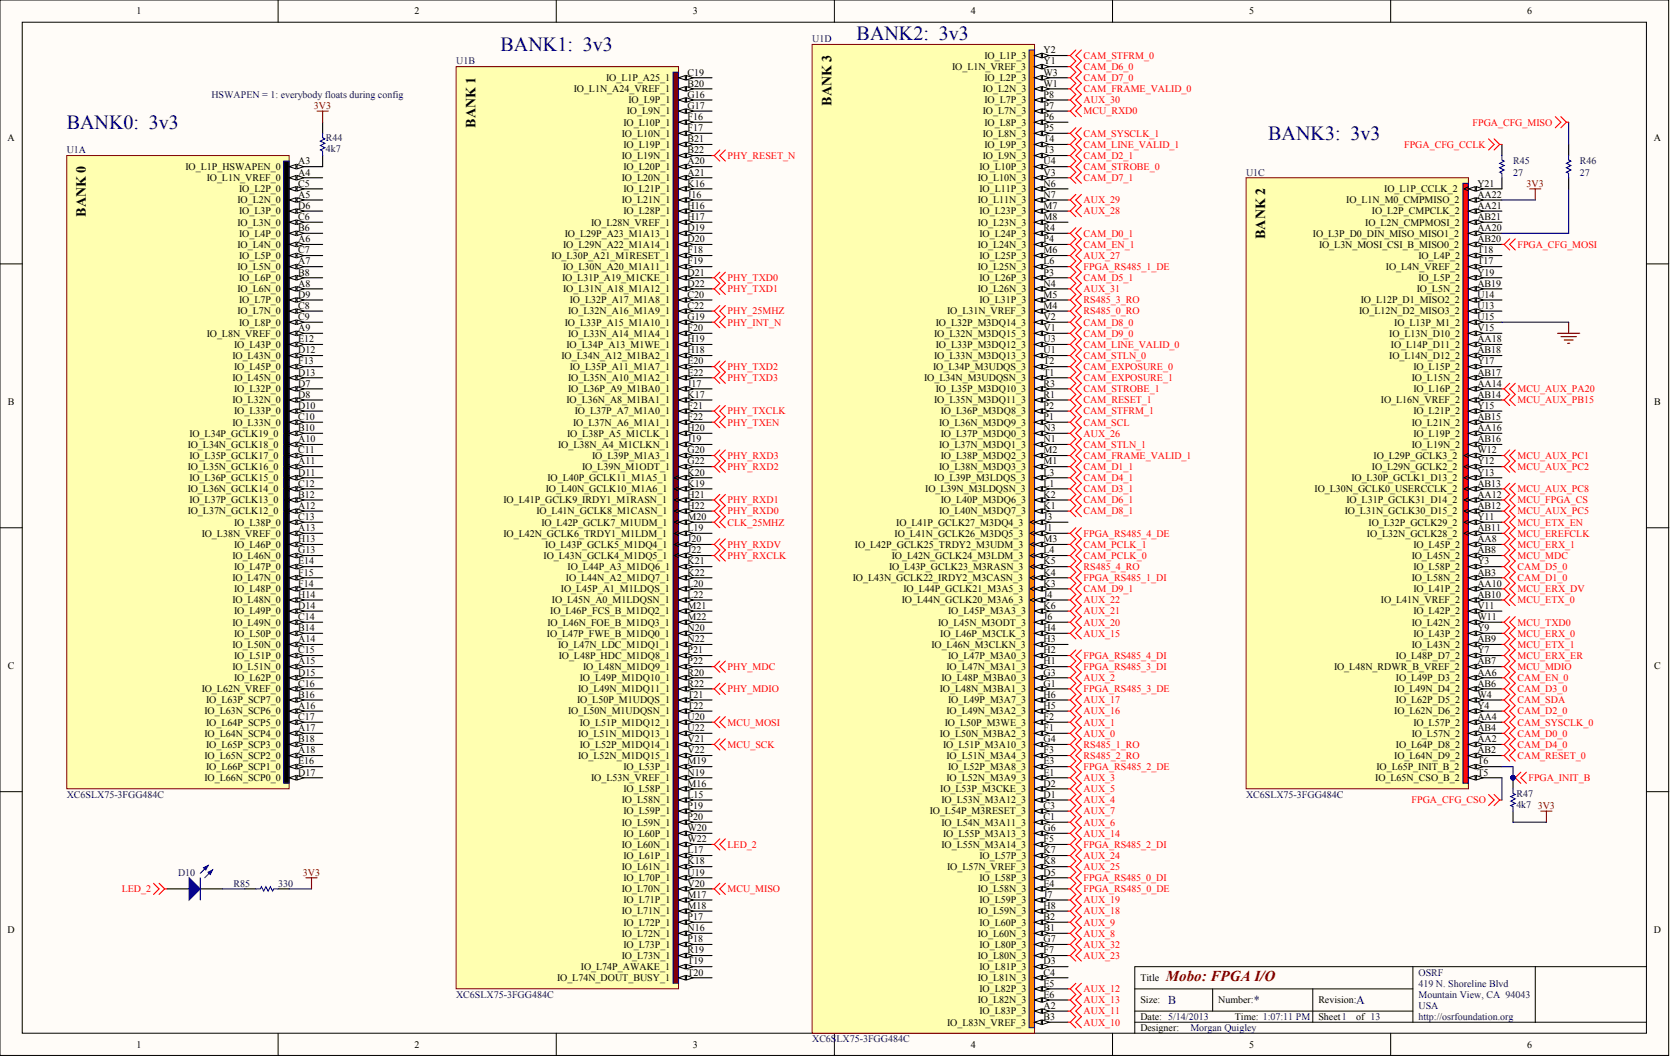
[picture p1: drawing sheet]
<svg xmlns="http://www.w3.org/2000/svg" width="634mm" height="403mm" viewBox="0 0 634 403" stroke-linecap="round" stroke-linejoin="round" font-family="sans-serif">
<defs><g id="words">
<g font-size="7.6" fill="#000080">
<text x="325" y="15.2">BANK2: 3v3</text>
<text x="189.9" y="19.4">BANK1: 3v3</text>
<text x="25.3" y="48.9">BANK0: 3v3</text>
<text x="481.2" y="53.1">BANK3: 3v3</text>
</g>
<text font-size="5.7" fill="#800000" x="442.3" y="372.3">Mobo: FPGA I/O</text>
<g font-size="5.3">
<text x="315.4" y="40" transform="rotate(-90 315.4 40)">BANK 3</text>
<text x="180.3" y="48.5" transform="rotate(-90 180.3 48.5)">BANK 1</text>
<text x="32.6" y="82.2" transform="rotate(-90 32.6 82.2)">BANK 0</text>
<text x="480" y="90.6" transform="rotate(-90 480 90.6)">BANK 2</text>
</g>
<g font-size="4.6" fill="#000080">
<text x="443.2" y="380.9">B</text>
<text x="475.7" y="380.9">*</text>
<text x="514.5" y="380.9">A</text>
</g>
<g font-size="3.8">
<text x="51.8" y="5.5">1</text>
<text x="157.3" y="5.5">2</text>
<text x="262.8" y="5.5">3</text>
<text x="368.3" y="5.5">4</text>
<text x="473.9" y="5.5">5</text>
<text x="579.4" y="5.5">6</text>
<text x="373.5" y="22.3">IO_L1P_3</text>
<text x="395.9" y="20.2">Y2</text>
<text x="260.8" y="28.7">C19</text>
<text x="361.2" y="26.6">IO_L1N_VREF_3</text>
<text x="395.9" y="24.4">Y1</text>
<text x="395.9" y="28.7">W3</text>
<text x="217.7" y="35">IO_L1N_A24_VREF_1</text>
<text x="229.9" y="30.8">IO_L1P_A25_1</text>
<text x="260.8" y="32.9">B20</text>
<text x="372.9" y="35">IO_L2N_3</text>
<text x="373.5" y="30.8">IO_L2P_3</text>
<text x="395.9" y="32.9">W1</text>
<text x="238.4" y="39.2">IO_L9P_1</text>
<text x="260.8" y="37.1">G16</text>
<text x="260.8" y="41.3">G17</text>
<text x="373.5" y="39.2">IO_L7P_3</text>
<text x="395.9" y="37.1">P8</text>
<text x="395.9" y="41.3">P7</text>
<text x="236.5" y="47.6">IO_L10P_1</text>
<text x="237.8" y="43.4">IO_L9N_1</text>
<text x="260.8" y="45.5">F16</text>
<text x="372.9" y="43.4">IO_L7N_3</text>
<text x="373.5" y="47.6">IO_L8P_3</text>
<text x="395.9" y="45.5">P6</text>
<text x="2.8" y="53.4">A</text>
<text x="235.9" y="51.8">IO_L10N_1</text>
<text x="260.8" y="49.7">F17</text>
<text x="260.8" y="54">B21</text>
<text x="372.9" y="51.8">IO_L8N_3</text>
<text x="395.9" y="49.7">P5</text>
<text x="395.9" y="54">T4</text>
<text x="627.5" y="53.4">A</text>
<text x="236.5" y="56.1">IO_L19P_1</text>
<text x="260.8" y="58.2">B22</text>
<text x="373.5" y="56.1">IO_L9P_3</text>
<text x="395.9" y="58.2">T3</text>
<text x="70.4" y="64.5">IO_L1P_HSWAPEN_0</text>
<text x="113.1" y="62.4">A3</text>
<text x="235.9" y="60.3">IO_L19N_1</text>
<text x="236.5" y="64.5">IO_L20P_1</text>
<text x="260.8" y="62.4">A20</text>
<text x="371.6" y="64.5">IO_L10P_3</text>
<text x="372.9" y="60.3">IO_L9N_3</text>
<text x="395.9" y="62.4">U4</text>
<text x="78.4" y="68.7">IO_L1N_VREF_0</text>
<text x="113.1" y="66.6">A4</text>
<text x="113.1" y="70.8">C5</text>
<text x="235.9" y="68.7">IO_L20N_1</text>
<text x="260.8" y="66.6">A21</text>
<text x="260.8" y="70.8">K16</text>
<text x="371" y="68.7">IO_L10N_3</text>
<text x="395.9" y="66.6">V3</text>
<text x="395.9" y="70.8">N6</text>
<text x="560.5" y="70.8">Y21</text>
<text x="90.1" y="77.1">IO_L2N_0</text>
<text x="90.7" y="72.9">IO_L2P_0</text>
<text x="113.1" y="75">A5</text>
<text x="235.9" y="77.1">IO_L21N_1</text>
<text x="236.5" y="72.9">IO_L21P_1</text>
<text x="260.8" y="75">J16</text>
<text x="371" y="77.1">IO_L11N_3</text>
<text x="371.6" y="72.9">IO_L11P_3</text>
<text x="395.9" y="75">N7</text>
<text x="510.7" y="77.1">IO_L1N_M0_CMPMISO_2</text>
<text x="525.2" y="72.9">IO_L1P_CCLK_2</text>
<text x="560.5" y="75">AA22</text>
<text x="90.7" y="81.4">IO_L3P_0</text>
<text x="113.1" y="79.2">D6</text>
<text x="113.1" y="83.5">C6</text>
<text x="236.5" y="81.4">IO_L28P_1</text>
<text x="260.8" y="79.2">H16</text>
<text x="260.8" y="83.5">H17</text>
<text x="371.6" y="81.4">IO_L23P_3</text>
<text x="395.9" y="79.2">M7</text>
<text x="395.9" y="83.5">M8</text>
<text x="520.5" y="81.4">IO_L2P_CMPCLK_2</text>
<text x="560.5" y="79.2">AA21</text>
<text x="560.5" y="83.5">AB21</text>
<text x="90.1" y="85.6">IO_L3N_0</text>
<text x="90.7" y="89.8">IO_L4P_0</text>
<text x="113.1" y="87.7">B6</text>
<text x="214.3" y="89.8">IO_L29P_A23_M1A13_1</text>
<text x="224.2" y="85.6">IO_L28N_VREF_1</text>
<text x="260.8" y="87.7">D19</text>
<text x="371" y="85.6">IO_L23N_3</text>
<text x="371.6" y="89.8">IO_L24P_3</text>
<text x="395.9" y="87.7">R4</text>
<text x="498.1" y="89.8">IO_L3P_D0_DIN_MISO_MISO1_2</text>
<text x="518" y="85.6">IO_L2N_CMPMOSI_2</text>
<text x="560.5" y="87.7">AA20</text>
<text x="90.1" y="94">IO_L4N_0</text>
<text x="113.1" y="91.9">A6</text>
<text x="213.7" y="94">IO_L29N_A22_M1A14_1</text>
<text x="260.8" y="91.9">D20</text>
<text x="371" y="94">IO_L24N_3</text>
<text x="395.9" y="91.9">P4</text>
<text x="500.4" y="94">IO_L3N_MOSI_CSI_B_MISO0_2</text>
<text x="560.5" y="91.9">AB20</text>
<text x="90.7" y="98.2">IO_L5P_0</text>
<text x="113.1" y="96.1">C7</text>
<text x="113.1" y="100.3">A7</text>
<text x="209.2" y="98.2">IO_L30P_A21_M1RESET_1</text>
<text x="260.8" y="96.1">F18</text>
<text x="260.8" y="100.3">F19</text>
<text x="371.6" y="98.2">IO_L25P_3</text>
<text x="395.9" y="96.1">M6</text>
<text x="395.9" y="100.3">L6</text>
<text x="538.1" y="98.2">IO_L4P_2</text>
<text x="560.5" y="96.1">T18</text>
<text x="560.5" y="100.3">T17</text>
<text x="90.1" y="102.4">IO_L5N_0</text>
<text x="90.7" y="106.6">IO_L6P_0</text>
<text x="113.1" y="104.5">B8</text>
<text x="213.2" y="106.6">IO_L31P_A19_M1CKE_1</text>
<text x="213.7" y="102.4">IO_L30N_A20_M1A11_1</text>
<text x="260.8" y="104.5">D21</text>
<text x="371" y="102.4">IO_L25N_3</text>
<text x="371.6" y="106.6">IO_L26P_3</text>
<text x="395.9" y="104.5">P3</text>
<text x="525.8" y="102.4">IO_L4N_VREF_2</text>
<text x="538.1" y="106.6">IO_L5P_2</text>
<text x="560.5" y="104.5">Y19</text>
<text x="90.1" y="110.9">IO_L6N_0</text>
<text x="113.1" y="108.8">A8</text>
<text x="113.1" y="113">D9</text>
<text x="213.7" y="110.9">IO_L31N_A18_M1A12_1</text>
<text x="260.8" y="108.8">D22</text>
<text x="260.8" y="113">C20</text>
<text x="371" y="110.9">IO_L26N_3</text>
<text x="395.9" y="108.8">N4</text>
<text x="395.9" y="113">M5</text>
<text x="537.5" y="110.9">IO_L5N_2</text>
<text x="560.5" y="108.8">AB19</text>
<text x="560.5" y="113">U14</text>
<text x="90.1" y="119.3">IO_L7N_0</text>
<text x="90.7" y="115.1">IO_L7P_0</text>
<text x="113.1" y="117.2">C8</text>
<text x="215.6" y="119.3">IO_L32N_A16_M1A9_1</text>
<text x="216.2" y="115.1">IO_L32P_A17_M1A8_1</text>
<text x="260.8" y="117.2">C22</text>
<text x="359.3" y="119.3">IO_L31N_VREF_3</text>
<text x="371.6" y="115.1">IO_L31P_3</text>
<text x="395.9" y="117.2">M4</text>
<text x="515.6" y="119.3">IO_L12N_D2_MISO3_2</text>
<text x="516.3" y="115.1">IO_L12P_D1_MISO2_2</text>
<text x="560.5" y="117.2">U13</text>
<text x="90.7" y="123.5">IO_L8P_0</text>
<text x="113.1" y="121.4">C9</text>
<text x="113.1" y="125.6">A9</text>
<text x="214.3" y="123.5">IO_L33P_A15_M1A10_1</text>
<text x="260.8" y="121.4">G19</text>
<text x="260.8" y="125.6">F20</text>
<text x="355" y="123.5">IO_L32P_M3DQ14_3</text>
<text x="395.9" y="121.4">V2</text>
<text x="395.9" y="125.6">V1</text>
<text x="529" y="123.5">IO_L13P_M1_2</text>
<text x="560.5" y="121.4">U15</text>
<text x="560.5" y="125.6">V15</text>
<text x="78.4" y="127.7">IO_L8N_VREF_0</text>
<text x="88.8" y="131.9">IO_L43P_0</text>
<text x="113.1" y="129.8">E12</text>
<text x="214.9" y="131.9">IO_L34P_A13_M1WE_1</text>
<text x="215.6" y="127.7">IO_L33N_A14_M1A4_1</text>
<text x="260.8" y="129.8">H19</text>
<text x="354.4" y="127.7">IO_L32N_M3DQ15_3</text>
<text x="355" y="131.9">IO_L33P_M3DQ12_3</text>
<text x="395.9" y="129.8">U3</text>
<text x="527.1" y="127.7">IO_L13N_D10_2</text>
<text x="527.7" y="131.9">IO_L14P_D11_2</text>
<text x="560.5" y="129.8">AA18</text>
<text x="88.2" y="136.2">IO_L43N_0</text>
<text x="113.1" y="134">D12</text>
<text x="213" y="136.2">IO_L34N_A12_M1BA2_1</text>
<text x="260.8" y="134">H18</text>
<text x="354.4" y="136.2">IO_L33N_M3DQ13_3</text>
<text x="395.9" y="134">U1</text>
<text x="527.1" y="136.2">IO_L14N_D12_2</text>
<text x="560.5" y="134">AB18</text>
<text x="88.8" y="140.4">IO_L45P_0</text>
<text x="113.1" y="138.3">F13</text>
<text x="113.1" y="142.5">D13</text>
<text x="216.2" y="140.4">IO_L35P_A11_M1A7_1</text>
<text x="260.8" y="138.3">E20</text>
<text x="260.8" y="142.5">E22</text>
<text x="354" y="140.4">IO_L34P_M3UDQS_3</text>
<text x="395.9" y="138.3">T2</text>
<text x="395.9" y="142.5">T1</text>
<text x="536.2" y="140.4">IO_L15P_2</text>
<text x="560.5" y="138.3">Y17</text>
<text x="560.5" y="142.5">AB17</text>
<text x="88.2" y="144.6">IO_L45N_0</text>
<text x="88.8" y="148.8">IO_L32P_0</text>
<text x="113.1" y="146.7">D7</text>
<text x="215.6" y="144.6">IO_L35N_A10_M1A2_1</text>
<text x="215.6" y="148.8">IO_L36P_A9_M1BA0_1</text>
<text x="260.8" y="146.7">J17</text>
<text x="350.6" y="144.6">IO_L34N_M3UDQSN_3</text>
<text x="355" y="148.8">IO_L35P_M3DQ10_3</text>
<text x="395.9" y="146.7">R3</text>
<text x="535.6" y="144.6">IO_L15N_2</text>
<text x="536.2" y="148.8">IO_L16P_2</text>
<text x="560.5" y="146.7">AA14</text>
<text x="3" y="153.6">B</text>
<text x="88.2" y="153">IO_L32N_0</text>
<text x="113.1" y="150.9">D8</text>
<text x="113.1" y="155.1">D10</text>
<text x="214.9" y="153">IO_L36N_A8_M1BA1_1</text>
<text x="260.8" y="150.9">K17</text>
<text x="260.8" y="155.1">F21</text>
<text x="354.4" y="153">IO_L35N_M3DQ11_3</text>
<text x="395.9" y="150.9">R1</text>
<text x="395.9" y="155.1">P2</text>
<text x="523.9" y="153">IO_L16N_VREF_2</text>
<text x="560.5" y="150.9">AB14</text>
<text x="560.5" y="155.1">Y15</text>
<text x="627.6" y="153.6">B</text>
<text x="88.2" y="161.4">IO_L33N_0</text>
<text x="88.8" y="157.2">IO_L33P_0</text>
<text x="113.1" y="159.3">C10</text>
<text x="217.4" y="161.4">IO_L37N_A6_M1A1_1</text>
<text x="218.1" y="157.2">IO_L37P_A7_M1A0_1</text>
<text x="260.8" y="159.3">F22</text>
<text x="356.3" y="161.4">IO_L36N_M3DQ9_3</text>
<text x="356.9" y="157.2">IO_L36P_M3DQ8_3</text>
<text x="395.9" y="159.3">P1</text>
<text x="535.6" y="161.4">IO_L21N_2</text>
<text x="536.2" y="157.2">IO_L21P_2</text>
<text x="560.5" y="159.3">AB15</text>
<text x="71.8" y="165.7">IO_L34P_GCLK19_0</text>
<text x="113.1" y="163.6">B10</text>
<text x="113.1" y="167.8">A10</text>
<text x="215.1" y="165.7">IO_L38P_A5_M1CLK_1</text>
<text x="260.8" y="163.6">H20</text>
<text x="260.8" y="167.8">J19</text>
<text x="356.9" y="165.7">IO_L37P_M3DQ0_3</text>
<text x="395.9" y="163.6">N3</text>
<text x="395.9" y="167.8">N1</text>
<text x="536.2" y="165.7">IO_L19P_2</text>
<text x="560.5" y="163.6">AA16</text>
<text x="560.5" y="167.8">AB16</text>
<text x="71.2" y="169.9">IO_L34N_GCLK18_0</text>
<text x="113.1" y="172">C11</text>
<text x="211.8" y="169.9">IO_L38N_A4_M1CLKN_1</text>
<text x="260.8" y="172">G20</text>
<text x="356.3" y="169.9">IO_L37N_M3DQ1_3</text>
<text x="395.9" y="172">M2</text>
<text x="535.6" y="169.9">IO_L19N_2</text>
<text x="560.5" y="172">W12</text>
<text x="71.2" y="178.3">IO_L35N_GCLK16_0</text>
<text x="71.8" y="174.1">IO_L35P_GCLK17_0</text>
<text x="113.1" y="176.2">A11</text>
<text x="220.8" y="178.3">IO_L39N_M1ODT_1</text>
<text x="224.7" y="174.1">IO_L39P_M1A3_1</text>
<text x="260.8" y="176.2">G22</text>
<text x="356.3" y="178.3">IO_L38N_M3DQ3_3</text>
<text x="356.9" y="174.1">IO_L38P_M3DQ2_3</text>
<text x="395.9" y="176.2">M1</text>
<text x="520.5" y="178.3">IO_L29N_GCLK2_2</text>
<text x="521.1" y="174.1">IO_L29P_GCLK3_2</text>
<text x="560.5" y="176.2">Y12</text>
<text x="71.8" y="182.5">IO_L36P_GCLK15_0</text>
<text x="113.1" y="180.4">D11</text>
<text x="113.1" y="184.6">C12</text>
<text x="207.7" y="182.5">IO_L40P_GCLK11_M1A5_1</text>
<text x="260.8" y="180.4">K20</text>
<text x="260.8" y="184.6">K19</text>
<text x="354.4" y="182.5">IO_L39P_M3LDQS_3</text>
<text x="395.9" y="180.4">L3</text>
<text x="395.9" y="184.6">L1</text>
<text x="512.7" y="182.5">IO_L30P_GCLK1_D13_2</text>
<text x="560.5" y="180.4">Y13</text>
<text x="560.5" y="184.6">AB13</text>
<text x="71.2" y="186.7">IO_L36N_GCLK14_0</text>
<text x="71.8" y="191">IO_L37P_GCLK13_0</text>
<text x="113.1" y="188.8">B12</text>
<text x="191" y="191">IO_L41P_GCLK9_IRDY1_M1RASN_1</text>
<text x="207.1" y="186.7">IO_L40N_GCLK10_M1A6_1</text>
<text x="260.8" y="188.8">H21</text>
<text x="351" y="186.7">IO_L39N_M3LDQSN_3</text>
<text x="356.9" y="191">IO_L40P_M3DQ6_3</text>
<text x="395.9" y="188.8">K2</text>
<text x="498.7" y="186.7">IO_L30N_GCLK0_USERCCLK_2</text>
<text x="510.8" y="191">IO_L31P_GCLK31_D14_2</text>
<text x="560.5" y="188.8">AA12</text>
<text x="71.2" y="195.2">IO_L37N_GCLK12_0</text>
<text x="113.1" y="193.1">A12</text>
<text x="113.1" y="197.3">C13</text>
<text x="203.5" y="195.2">IO_L41N_GCLK8_M1CASN_1</text>
<text x="260.8" y="193.1">H22</text>
<text x="260.8" y="197.3">M20</text>
<text x="356.3" y="195.2">IO_L40N_M3DQ7_3</text>
<text x="395.9" y="193.1">K1</text>
<text x="395.9" y="197.3">J3</text>
<text x="510.2" y="195.2">IO_L31N_GCLK30_D15_2</text>
<text x="560.5" y="193.1">AB12</text>
<text x="560.5" y="197.3">Y11</text>
<text x="76.5" y="203.6">IO_L38N_VREF_0</text>
<text x="88.8" y="199.4">IO_L38P_0</text>
<text x="113.1" y="201.5">A13</text>
<text x="191" y="203.6">IO_L42N_GCLK6_TRDY1_M1LDM_1</text>
<text x="205.4" y="199.4">IO_L42P_GCLK7_M1UDM_1</text>
<text x="260.8" y="201.5">L19</text>
<text x="339.4" y="203.6">IO_L41N_GCLK26_M3DQ5_3</text>
<text x="340" y="199.4">IO_L41P_GCLK27_M3DQ4_3</text>
<text x="395.9" y="201.5">J1</text>
<text x="518.6" y="203.6">IO_L32N_GCLK28_2</text>
<text x="519.2" y="199.4">IO_L32P_GCLK29_2</text>
<text x="560.5" y="201.5">AB11</text>
<text x="88.8" y="207.8">IO_L46P_0</text>
<text x="113.1" y="205.7">H13</text>
<text x="113.1" y="209.9">G13</text>
<text x="206.9" y="207.8">IO_L43P_GCLK5_M1DQ4_1</text>
<text x="260.8" y="205.7">J20</text>
<text x="260.8" y="209.9">J22</text>
<text x="324.4" y="207.8">IO_L42P_GCLK25_TRDY2_M3UDM_3</text>
<text x="395.9" y="205.7">M3</text>
<text x="395.9" y="209.9">L4</text>
<text x="536.2" y="207.8">IO_L45P_2</text>
<text x="560.5" y="205.7">AA8</text>
<text x="560.5" y="209.9">AB8</text>
<text x="88.2" y="212">IO_L46N_0</text>
<text x="113.1" y="214.1">E14</text>
<text x="206.2" y="212">IO_L43N_GCLK4_M1DQ5_1</text>
<text x="260.8" y="214.1">K21</text>
<text x="338.3" y="212">IO_L42N_GCLK24_M3LDM_3</text>
<text x="395.9" y="214.1">K5</text>
<text x="535.6" y="212">IO_L45N_2</text>
<text x="560.5" y="214.1">Y3</text>
<text x="88.2" y="220.5">IO_L47N_0</text>
<text x="88.8" y="216.2">IO_L47P_0</text>
<text x="113.1" y="218.4">F15</text>
<text x="214.7" y="220.5">IO_L44N_A2_M1DQ7_1</text>
<text x="215.3" y="216.2">IO_L44P_A3_M1DQ6_1</text>
<text x="260.8" y="218.4">K22</text>
<text x="323.5" y="220.5">IO_L43N_GCLK22_IRDY2_M3CASN_3</text>
<text x="337.3" y="216.2">IO_L43P_GCLK23_M3RASN_3</text>
<text x="395.9" y="218.4">K4</text>
<text x="535.6" y="220.5">IO_L58N_2</text>
<text x="536.2" y="216.2">IO_L58P_2</text>
<text x="560.5" y="218.4">AB3</text>
<text x="88.8" y="224.7">IO_L48P_0</text>
<text x="113.1" y="222.6">F14</text>
<text x="113.1" y="226.8">H14</text>
<text x="212.8" y="224.7">IO_L45P_A1_M1LDQS_1</text>
<text x="260.8" y="222.6">L20</text>
<text x="260.8" y="226.8">L22</text>
<text x="342.8" y="224.7">IO_L44P_GCLK21_M3A5_3</text>
<text x="395.9" y="222.6">K3</text>
<text x="395.9" y="226.8">J4</text>
<text x="536.2" y="224.7">IO_L41P_2</text>
<text x="560.5" y="222.6">AA10</text>
<text x="560.5" y="226.8">AB10</text>
<text x="88.2" y="228.9">IO_L48N_0</text>
<text x="88.8" y="233.1">IO_L49P_0</text>
<text x="113.1" y="231">D14</text>
<text x="208.8" y="233.1">IO_L46P_FCS_B_M1DQ2_1</text>
<text x="209.4" y="228.9">IO_L45N_A0_M1LDQSN_1</text>
<text x="260.8" y="231">M21</text>
<text x="342.1" y="228.9">IO_L44N_GCLK20_M3A6_3</text>
<text x="359.7" y="233.1">IO_L45P_M3A3_3</text>
<text x="395.9" y="231">K6</text>
<text x="523.9" y="228.9">IO_L41N_VREF_2</text>
<text x="536.2" y="233.1">IO_L42P_2</text>
<text x="560.5" y="231">V11</text>
<text x="88.2" y="237.3">IO_L49N_0</text>
<text x="113.1" y="235.2">C14</text>
<text x="113.1" y="239.4">B14</text>
<text x="207.7" y="237.3">IO_L46N_FOE_B_M1DQ3_1</text>
<text x="260.8" y="235.2">M22</text>
<text x="260.8" y="239.4">N20</text>
<text x="355.9" y="237.3">IO_L45N_M3ODT_3</text>
<text x="395.9" y="235.2">J6</text>
<text x="395.9" y="239.4">H4</text>
<text x="535.6" y="237.3">IO_L42N_2</text>
<text x="560.5" y="235.2">W11</text>
<text x="560.5" y="239.4">Y9</text>
<text x="88.2" y="245.8">IO_L50N_0</text>
<text x="88.8" y="241.5">IO_L50P_0</text>
<text x="113.1" y="243.6">A14</text>
<text x="207.5" y="241.5">IO_L47P_FWE_B_M1DQ0_1</text>
<text x="211.8" y="245.8">IO_L47N_LDC_M1DQ1_1</text>
<text x="260.8" y="243.6">N22</text>
<text x="353.4" y="245.8">IO_L46N_M3CLKN_3</text>
<text x="356.7" y="241.5">IO_L46P_M3CLK_3</text>
<text x="395.9" y="243.6">H3</text>
<text x="535.6" y="245.8">IO_L43N_2</text>
<text x="536.2" y="241.5">IO_L43P_2</text>
<text x="560.5" y="243.6">AB9</text>
<text x="88.8" y="250">IO_L51P_0</text>
<text x="113.1" y="247.9">C15</text>
<text x="212" y="250">IO_L48P_HDC_M1DQ8_1</text>
<text x="260.8" y="247.9">P21</text>
<text x="359.7" y="250">IO_L47P_M3A0_3</text>
<text x="395.9" y="247.9">H2</text>
<text x="529.6" y="250">IO_L48P_D7_2</text>
<text x="560.5" y="247.9">Y7</text>
<text x="3" y="253.7">C</text>
<text x="88.2" y="254.2">IO_L51N_0</text>
<text x="113.1" y="252.1">A15</text>
<text x="113.1" y="256.3">D15</text>
<text x="221.2" y="254.2">IO_L48N_M1DQ9_1</text>
<text x="260.8" y="252.1">P22</text>
<text x="260.8" y="256.3">R20</text>
<text x="359.1" y="254.2">IO_L47N_M3A1_3</text>
<text x="395.9" y="252.1">H1</text>
<text x="395.9" y="256.3">G3</text>
<text x="506.1" y="254.2">IO_L48N_RDWR_B_VREF_2</text>
<text x="560.5" y="252.1">AB7</text>
<text x="560.5" y="256.3">AA6</text>
<text x="627.6" y="253.7">C</text>
<text x="76.5" y="262.6">IO_L62N_VREF_0</text>
<text x="88.8" y="258.4">IO_L62P_0</text>
<text x="113.1" y="260.5">C16</text>
<text x="219.3" y="262.6">IO_L49N_M1DQ11_1</text>
<text x="220" y="258.4">IO_L49P_M1DQ10_1</text>
<text x="260.8" y="260.5">R22</text>
<text x="356.5" y="262.6">IO_L48N_M3BA1_3</text>
<text x="357.2" y="258.4">IO_L48P_M3BA0_3</text>
<text x="395.9" y="260.5">G1</text>
<text x="529" y="262.6">IO_L49N_D4_2</text>
<text x="529.6" y="258.4">IO_L49P_D3_2</text>
<text x="560.5" y="260.5">AB6</text>
<text x="78.2" y="266.8">IO_L63P_SCP7_0</text>
<text x="113.1" y="264.7">B16</text>
<text x="113.1" y="268.9">A16</text>
<text x="218.9" y="266.8">IO_L50P_M1UDQS_1</text>
<text x="260.8" y="264.7">T21</text>
<text x="260.8" y="268.9">T22</text>
<text x="359.7" y="266.8">IO_L49P_M3A7_3</text>
<text x="395.9" y="264.7">H6</text>
<text x="395.9" y="268.9">H5</text>
<text x="529.6" y="266.8">IO_L62P_D5_2</text>
<text x="560.5" y="264.7">W4</text>
<text x="560.5" y="268.9">Y4</text>
<text x="77.6" y="271">IO_L63N_SCP6_0</text>
<text x="78.2" y="275.3">IO_L64P_SCP5_0</text>
<text x="113.1" y="273.2">C17</text>
<text x="215.6" y="271">IO_L50N_M1UDQSN_1</text>
<text x="220" y="275.3">IO_L51P_M1DQ12_1</text>
<text x="260.8" y="273.2">U20</text>
<text x="358.5" y="275.3">IO_L50P_M3WE_3</text>
<text x="359.1" y="271">IO_L49N_M3A2_3</text>
<text x="395.9" y="273.2">F2</text>
<text x="529" y="271">IO_L62N_D6_2</text>
<text x="536.2" y="275.3">IO_L57P_2</text>
<text x="560.5" y="273.2">AA4</text>
<text x="77.6" y="279.5">IO_L64N_SCP4_0</text>
<text x="113.1" y="277.4">A17</text>
<text x="113.1" y="281.6">B18</text>
<text x="219.3" y="279.5">IO_L51N_M1DQ13_1</text>
<text x="260.8" y="277.4">U22</text>
<text x="260.8" y="281.6">V21</text>
<text x="356.5" y="279.5">IO_L50N_M3BA2_3</text>
<text x="395.9" y="277.4">F1</text>
<text x="395.9" y="281.6">G4</text>
<text x="535.6" y="279.5">IO_L57N_2</text>
<text x="560.5" y="277.4">AB4</text>
<text x="560.5" y="281.6">AA2</text>
<text x="77.6" y="287.9">IO_L65N_SCP2_0</text>
<text x="78.2" y="283.7">IO_L65P_SCP3_0</text>
<text x="113.1" y="285.8">A18</text>
<text x="219.3" y="287.9">IO_L52N_M1DQ15_1</text>
<text x="220" y="283.7">IO_L52P_M1DQ14_1</text>
<text x="260.8" y="285.8">V22</text>
<text x="357.8" y="283.7">IO_L51P_M3A10_3</text>
<text x="359.1" y="287.9">IO_L51N_M3A4_3</text>
<text x="395.9" y="285.8">F3</text>
<text x="529" y="287.9">IO_L64N_D9_2</text>
<text x="529.6" y="283.7">IO_L64P_D8_2</text>
<text x="560.5" y="285.8">AB2</text>
<text x="78.2" y="292.1">IO_L66P_SCP1_0</text>
<text x="113.1" y="290">E16</text>
<text x="236.5" y="292.1">IO_L53P_1</text>
<text x="260.8" y="290">M19</text>
<text x="359.7" y="292.1">IO_L52P_M3A8_3</text>
<text x="395.9" y="290">E3</text>
<text x="522.2" y="292.1">IO_L65P_INIT_B_2</text>
<text x="560.5" y="290">T6</text>
<text x="77.6" y="296.3">IO_L66N_SCP0_0</text>
<text x="113.1" y="294.2">D17</text>
<text x="224.2" y="296.3">IO_L53N_VREF_1</text>
<text x="260.8" y="294.2">N19</text>
<text x="260.8" y="298.4">M16</text>
<text x="359.1" y="296.3">IO_L52N_M3A9_3</text>
<text x="395.9" y="294.2">E1</text>
<text x="395.9" y="298.4">D2</text>
<text x="521.8" y="296.3">IO_L65N_CSO_B_2</text>
<text x="560.5" y="294.2">T5</text>
<text x="235.9" y="304.8">IO_L58N_1</text>
<text x="236.5" y="300.6">IO_L58P_1</text>
<text x="260.8" y="302.7">L15</text>
<text x="356.7" y="300.6">IO_L53P_M3CKE_3</text>
<text x="357.2" y="304.8">IO_L53N_M3A12_3</text>
<text x="395.9" y="302.7">D1</text>
<text x="236.5" y="309">IO_L59P_1</text>
<text x="260.8" y="306.9">P19</text>
<text x="260.8" y="311.1">P20</text>
<text x="352.7" y="309">IO_L54P_M3RESET_3</text>
<text x="395.9" y="306.9">C3</text>
<text x="395.9" y="311.1">C1</text>
<text x="235.9" y="313.2">IO_L59N_1</text>
<text x="236.5" y="317.4">IO_L60P_1</text>
<text x="260.8" y="315.3">W20</text>
<text x="357.2" y="313.2">IO_L54N_M3A11_3</text>
<text x="357.8" y="317.4">IO_L55P_M3A13_3</text>
<text x="395.9" y="315.3">G6</text>
<text x="235.9" y="321.6">IO_L60N_1</text>
<text x="260.8" y="319.5">W22</text>
<text x="260.8" y="323.7">L17</text>
<text x="357.2" y="321.6">IO_L55N_M3A14_3</text>
<text x="395.9" y="319.5">F5</text>
<text x="395.9" y="323.7">K7</text>
<text x="236.5" y="325.8">IO_L61P_1</text>
<text x="260.8" y="327.9">K18</text>
<text x="371.6" y="325.8">IO_L57P_3</text>
<text x="395.9" y="327.9">K8</text>
<text x="235.9" y="330.1">IO_L61N_1</text>
<text x="236.5" y="334.3">IO_L70P_1</text>
<text x="260.8" y="332.2">U19</text>
<text x="359.3" y="330.1">IO_L57N_VREF_3</text>
<text x="371.6" y="334.3">IO_L58P_3</text>
<text x="395.9" y="332.2">D5</text>
<text x="235.9" y="338.5">IO_L70N_1</text>
<text x="260.8" y="336.4">V20</text>
<text x="260.8" y="340.6">M17</text>
<text x="371" y="338.5">IO_L58N_3</text>
<text x="395.9" y="336.4">E4</text>
<text x="395.9" y="340.6">J7</text>
<text x="235.9" y="346.9">IO_L71N_1</text>
<text x="236.5" y="342.7">IO_L71P_1</text>
<text x="260.8" y="344.8">M18</text>
<text x="371" y="346.9">IO_L59N_3</text>
<text x="371.6" y="342.7">IO_L59P_3</text>
<text x="395.9" y="344.8">H8</text>
<text x="2.8" y="353.8">D</text>
<text x="236.5" y="351.1">IO_L72P_1</text>
<text x="260.8" y="349">P17</text>
<text x="260.8" y="353.2">N16</text>
<text x="371.6" y="351.1">IO_L60P_3</text>
<text x="395.9" y="349">B2</text>
<text x="395.9" y="353.2">B1</text>
<text x="627.5" y="353.8">D</text>
<text x="235.9" y="355.3">IO_L72N_1</text>
<text x="236.5" y="359.6">IO_L73P_1</text>
<text x="260.8" y="357.5">P18</text>
<text x="371" y="355.3">IO_L60N_3</text>
<text x="371.6" y="359.6">IO_L80P_3</text>
<text x="395.9" y="357.5">G7</text>
<text x="235.9" y="363.8">IO_L73N_1</text>
<text x="260.8" y="361.7">R19</text>
<text x="260.8" y="365.9">T19</text>
<text x="371" y="363.8">IO_L80N_3</text>
<text x="395.9" y="361.7">F7</text>
<text x="395.9" y="365.9">D3</text>
<text x="220.4" y="368">IO_L74P_AWAKE_1</text>
<text x="260.8" y="370.1">T20</text>
<text x="371.6" y="368">IO_L81P_3</text>
<text x="395.9" y="370.1">C4</text>
<text x="211.3" y="372.2">IO_L74N_DOUT_BUSY_1</text>
<text x="371" y="372.2">IO_L81N_3</text>
<text x="371.6" y="376.4">IO_L82P_3</text>
<text x="395.9" y="374.3">E5</text>
<text x="432.6" y="372.2">Title</text>
<text x="371" y="380.6">IO_L82N_3</text>
<text x="395.9" y="378.5">E6</text>
<text x="395.9" y="382.7">A2</text>
<text x="432.6" y="380.6">Size:</text>
<text x="462.2" y="380.6">Number:</text>
<text x="500.2" y="380.6">Revision:</text>
<text x="359.3" y="389.1">IO_L83N_VREF_3</text>
<text x="371.6" y="384.9">IO_L83P_3</text>
<text x="395.9" y="387">B3</text>
<text x="432.6" y="387">Date: 5/14/2013</text>
<text x="468.5" y="387">Time: 1:07:11 PM</text>
<text x="500.2" y="387">Sheet1</text>
<text x="514.5" y="387">of 13</text>
<text x="432.6" y="391.2">Designer:</text>
<text x="51.8" y="397.5">1</text>
<text x="157.3" y="397.5">2</text>
<text x="262.8" y="397.5">3</text>
<text x="368.3" y="397.5">4</text>
<text x="473.9" y="397.5">5</text>
<text x="579.4" y="397.5">6</text>
</g>
<g font-size="3.8" fill="#000080">
<text x="308.1" y="16">U1D</text>
<text x="173" y="24.4">U1B</text>
<text x="80.2" y="37.1">HSWAPEN = 1: everybody floats during config</text>
<text x="123.7" y="53.5">R44</text>
<text x="25.3" y="58.2">U1A</text>
<text x="123.7" y="57.7">4k7</text>
<text x="574" y="62.4">R45</text>
<text x="599.3" y="62.4">R46</text>
<text x="472.7" y="66.6">U1C</text>
<text x="574" y="66.6">27</text>
<text x="599.3" y="66.6">27</text>
<text x="25.3" y="302.7">XC6SLX75-3FGG484C</text>
<text x="472.7" y="302.7">XC6SLX75-3FGG484C</text>
<text x="575.3" y="302.2">R47</text>
<text x="575.3" y="306.5">4k7</text>
<text x="67.5" y="332.2">D10</text>
<text x="88.6" y="336.4">R85</text>
<text x="105.5" y="336.4">330</text>
<text x="538.1" y="370.1">OSRF</text>
<text x="538.1" y="374.3">419 N. Shoreline Blvd</text>
<text x="173" y="378.5">XC6SLX75-3FGG484C</text>
<text x="538.1" y="378.5">Mountain View, CA 94043</text>
<text x="538.1" y="382.7">USA</text>
<text x="538.1" y="387">http://osrfoundation.org</text>
<text x="308.1" y="395.4">XC6SLX75-3FGG484C</text>
<text x="451.6" y="391.2">Morgan Quigley</text>
</g>
<g font-size="3.8" fill="#f00">
<text x="411.1" y="22.3">CAM_STFRM_0</text>
<text x="411.1" y="26.6">CAM_D6_0</text>
<text x="411.1" y="30.8">CAM_D7_0</text>
<text x="411.1" y="35">CAM_FRAME_VALID_0</text>
<text x="411.1" y="39.2">AUX_30</text>
<text x="411.1" y="43.4">MCU_RXD0</text>
<text x="558.7" y="47.6">FPGA_CFG_MISO</text>
<text x="411.1" y="51.8">CAM_SYSCLK_1</text>
<text x="411.1" y="56.1">CAM_LINE_VALID_1</text>
<text x="532.7" y="56.1">FPGA_CFG_CCLK</text>
<text x="276" y="60.3">PHY_RESET_N</text>
<text x="411.1" y="64.5">CAM_STROBE_0</text>
<text x="411.1" y="60.3">CAM_D2_1</text>
<text x="411.1" y="68.7">CAM_D7_1</text>
<text x="411.1" y="77.1">AUX_29</text>
<text x="411.1" y="81.4">AUX_28</text>
<text x="411.1" y="89.8">CAM_D0_1</text>
<text x="411.1" y="94">CAM_EN_1</text>
<text x="575.7" y="94">FPGA_CFG_MOSI</text>
<text x="411.1" y="98.2">AUX_27</text>
<text x="276" y="106.6">PHY_TXD0</text>
<text x="411.1" y="102.4">FPGA_RS485_1_DE</text>
<text x="411.1" y="106.6">CAM_D5_1</text>
<text x="276" y="110.9">PHY_TXD1</text>
<text x="411.1" y="110.9">AUX_31</text>
<text x="276" y="119.3">PHY_25MHZ</text>
<text x="411.1" y="119.3">RS485_0_RO</text>
<text x="411.1" y="115.1">RS485_3_RO</text>
<text x="276" y="123.5">PHY_INT_N</text>
<text x="411.1" y="123.5">CAM_D8_0</text>
<text x="411.1" y="127.7">CAM_D9_0</text>
<text x="411.1" y="131.9">CAM_LINE_VALID_0</text>
<text x="411.1" y="136.2">CAM_STLN_0</text>
<text x="276" y="140.4">PHY_TXD2</text>
<text x="411.1" y="140.4">CAM_EXPOSURE_0</text>
<text x="276" y="144.6">PHY_TXD3</text>
<text x="411.1" y="144.6">CAM_EXPOSURE_1</text>
<text x="411.1" y="148.8">CAM_STROBE_1</text>
<text x="575.7" y="148.8">MCU_AUX_PA20</text>
<text x="411.1" y="153">CAM_RESET_1</text>
<text x="575.7" y="153">MCU_AUX_PB15</text>
<text x="276" y="161.4">PHY_TXEN</text>
<text x="276" y="157.2">PHY_TXCLK</text>
<text x="411.1" y="157.2">CAM_STFRM_1</text>
<text x="411.1" y="161.4">CAM_SCL</text>
<text x="411.1" y="165.7">AUX_26</text>
<text x="411.1" y="169.9">CAM_STLN_1</text>
<text x="276" y="178.3">PHY_RXD2</text>
<text x="276" y="174.1">PHY_RXD3</text>
<text x="411.1" y="174.1">CAM_FRAME_VALID_1</text>
<text x="411.1" y="178.3">CAM_D1_1</text>
<text x="575.7" y="178.3">MCU_AUX_PC2</text>
<text x="575.7" y="174.1">MCU_AUX_PC1</text>
<text x="411.1" y="182.5">CAM_D4_1</text>
<text x="276" y="191">PHY_RXD1</text>
<text x="411.1" y="191">CAM_D6_1</text>
<text x="411.1" y="186.7">CAM_D3_1</text>
<text x="575.7" y="191">MCU_FPGA_CS</text>
<text x="575.7" y="186.7">MCU_AUX_PC8</text>
<text x="276" y="195.2">PHY_RXD0</text>
<text x="411.1" y="195.2">CAM_D8_1</text>
<text x="575.7" y="195.2">MCU_AUX_PC5</text>
<text x="276" y="199.4">CLK_25MHZ</text>
<text x="411.1" y="203.6">FPGA_RS485_4_DE</text>
<text x="575.7" y="203.6">MCU_EREFCLK</text>
<text x="575.7" y="199.4">MCU_ETX_EN</text>
<text x="276" y="207.8">PHY_RXDV</text>
<text x="411.1" y="207.8">CAM_PCLK_1</text>
<text x="575.7" y="207.8">MCU_ERX_1</text>
<text x="276" y="212">PHY_RXCLK</text>
<text x="411.1" y="212">CAM_PCLK_0</text>
<text x="575.7" y="212">MCU_MDC</text>
<text x="411.1" y="220.5">FPGA_RS485_1_DI</text>
<text x="411.1" y="216.2">RS485_4_RO</text>
<text x="575.7" y="216.2">CAM_D5_0</text>
<text x="575.7" y="220.5">CAM_D1_0</text>
<text x="411.1" y="224.7">CAM_D9_1</text>
<text x="575.7" y="224.7">MCU_ERX_DV</text>
<text x="411.1" y="233.1">AUX_21</text>
<text x="411.1" y="228.9">AUX_22</text>
<text x="575.7" y="228.9">MCU_ETX_0</text>
<text x="411.1" y="237.3">AUX_20</text>
<text x="575.7" y="237.3">MCU_TXD0</text>
<text x="411.1" y="241.5">AUX_15</text>
<text x="575.7" y="245.8">MCU_ETX_1</text>
<text x="575.7" y="241.5">MCU_ERX_0</text>
<text x="411.1" y="250">FPGA_RS485_4_DI</text>
<text x="575.7" y="250">MCU_ERX_ER</text>
<text x="276" y="254.2">PHY_MDC</text>
<text x="411.1" y="254.2">FPGA_RS485_3_DI</text>
<text x="575.7" y="254.2">MCU_MDIO</text>
<text x="276" y="262.6">PHY_MDIO</text>
<text x="411.1" y="262.6">FPGA_RS485_3_DE</text>
<text x="411.1" y="258.4">AUX_2</text>
<text x="575.7" y="262.6">CAM_D3_0</text>
<text x="575.7" y="258.4">CAM_EN_0</text>
<text x="411.1" y="266.8">AUX_17</text>
<text x="575.7" y="266.8">CAM_SDA</text>
<text x="276" y="275.3">MCU_MOSI</text>
<text x="411.1" y="275.3">AUX_1</text>
<text x="411.1" y="271">AUX_16</text>
<text x="575.7" y="275.3">CAM_SYSCLK_0</text>
<text x="575.7" y="271">CAM_D2_0</text>
<text x="411.1" y="279.5">AUX_0</text>
<text x="575.7" y="279.5">CAM_D0_0</text>
<text x="276" y="283.7">MCU_SCK</text>
<text x="411.1" y="283.7">RS485_1_RO</text>
<text x="411.1" y="287.9">RS485_2_RO</text>
<text x="575.7" y="287.9">CAM_RESET_0</text>
<text x="575.7" y="283.7">CAM_D4_0</text>
<text x="411.1" y="292.1">FPGA_RS485_2_DE</text>
<text x="411.1" y="296.3">AUX_3</text>
<text x="579.9" y="296.3">FPGA_INIT_B</text>
<text x="411.1" y="304.8">AUX_4</text>
<text x="411.1" y="300.6">AUX_5</text>
<text x="535.5" y="304.8">FPGA_CFG_CSO</text>
<text x="411.1" y="309">AUX_7</text>
<text x="411.1" y="313.2">AUX_6</text>
<text x="411.1" y="317.4">AUX_14</text>
<text x="276" y="321.6">LED_2</text>
<text x="411.1" y="321.6">FPGA_RS485_2_DI</text>
<text x="411.1" y="325.8">AUX_24</text>
<text x="411.1" y="334.3">FPGA_RS485_0_DI</text>
<text x="411.1" y="330.1">AUX_25</text>
<text x="46.2" y="338.5">LED_2</text>
<text x="276" y="338.5">MCU_MISO</text>
<text x="411.1" y="338.5">FPGA_RS485_0_DE</text>
<text x="411.1" y="346.9">AUX_18</text>
<text x="411.1" y="342.7">AUX_19</text>
<text x="411.1" y="351.1">AUX_9</text>
<text x="411.1" y="355.3">AUX_8</text>
<text x="411.1" y="359.6">AUX_32</text>
<text x="411.1" y="363.8">AUX_23</text>
<text x="411.1" y="376.4">AUX_12</text>
<text x="411.1" y="380.6">AUX_13</text>
<text x="411.1" y="389.1">AUX_10</text>
<text x="411.1" y="384.9">AUX_11</text>
</g>
<g font-size="3.8" fill="#800000">
<text x="119.1" y="41.3">3V3</text>
<text x="579.2" y="70.8">3V3</text>
<text x="583.4" y="306.9">3V3</text>
<text x="114.9" y="332.2">3V3</text>
</g>
</g></defs>
<g fill="#fffcf8" stroke="#000" stroke-width=".38">
<path d="M0 0h633.1v400.4h-633.1z"/>
<path d="M8.4 8.4h616.2v383.6h-616.2z"/>
</g>
<g fill="none" stroke="#000" stroke-width=".38">
<path d="M105.5 0v8.4M211 0v8.4M316.6 0v8.4M422.1 0v8.4M527.6 0v8.4M0 100.1h8.4M624.7 100.1h8.4M0 200.2h8.4M624.7 200.2h8.4M0 300.3h8.4M624.7 300.3h8.4M430.5 375.2h105.5"/>
<path d="M460.1 375.2v8.4M498 375.2v12.6M536 366.7v21.1M582.5 366.7h-152v25.3M624.7 366.7h-42.2v21.1M105.5 392v8.5M211 392v8.5M316.6 392v8.5M422.1 392v8.5M430.5 387.8h194.2M430.5 383.6h105.5M527.6 392v8.5"/>
</g>
<path d="M308.1 16.9h84.4v375.1h-84.4z" fill="#ffffb0" stroke="#800000" stroke-width=".38"/>
<path d="M390.4 19h2.1v370.9h-2.1z" fill="#fd8300" stroke="#000080" stroke-width=".38"/>
<path d="M392.5 21.1h12.7" fill="none" stroke="#000" stroke-width=".42"/>
<g fill="#fffcf8" stroke="#000" stroke-width=".38">
<path d="M392.5 21.1l2.6-.9v1.7z"/>
<path d="M395.5 20.2l2.5 .9-2.5 .8z"/>
</g>
<path d="M392.5 25.3h12.7" fill="none" stroke="#000" stroke-width=".42"/>
<g fill="#fffcf8" stroke="#000" stroke-width=".38">
<path d="M392.5 25.3l2.6-.9v1.7z"/>
<path d="M395.5 24.4l2.5 .9-2.5 .8z"/>
</g>
<path d="M392.5 29.5h12.7" fill="none" stroke="#000" stroke-width=".42"/>
<g fill="#fffcf8" stroke="#000" stroke-width=".38">
<path d="M392.5 29.5l2.6-.8v1.6z"/>
<path d="M395.5 28.7l2.5 .8-2.5 .8z"/>
</g>
<path d="M392.5 33.7h12.7" fill="none" stroke="#000" stroke-width=".42"/>
<g fill="#fffcf8" stroke="#000" stroke-width=".38">
<path d="M392.5 33.7l2.6-.8v1.7z"/>
<path d="M395.5 32.9l2.5 .8-2.5 .9z"/>
</g>
<path d="M392.5 37.9h12.7" fill="none" stroke="#000" stroke-width=".42"/>
<g fill="#fffcf8" stroke="#000" stroke-width=".38">
<path d="M392.5 37.9l2.6-.8v1.7z"/>
<path d="M395.5 37.1l2.5 .8-2.5 .9z"/>
</g>
<path d="M392.5 42.1h12.7" fill="none" stroke="#000" stroke-width=".42"/>
<g fill="#fffcf8" stroke="#000" stroke-width=".38">
<path d="M392.5 42.1l2.6-.8v1.7z"/>
<path d="M395.5 41.3l2.5 .8-2.5 .9z"/>
</g>
<path d="M392.5 46.4h12.7" fill="none" stroke="#000" stroke-width=".42"/>
<g fill="#fffcf8" stroke="#000" stroke-width=".38">
<path d="M392.5 46.4l2.6-.9v1.7z"/>
<path d="M395.5 45.5l2.5 .9-2.5 .8z"/>
</g>
<path d="M392.5 50.6h12.7" fill="none" stroke="#000" stroke-width=".42"/>
<g fill="#fffcf8" stroke="#000" stroke-width=".38">
<path d="M392.5 50.6l2.6-.9v1.7z"/>
<path d="M395.5 49.7l2.5 .9-2.5 .8z"/>
</g>
<path d="M392.5 54.8h12.7" fill="none" stroke="#000" stroke-width=".42"/>
<g fill="#fffcf8" stroke="#000" stroke-width=".38">
<path d="M392.5 54.8l2.6-.8v1.6z"/>
<path d="M395.5 54l2.5 .8-2.5 .8z"/>
</g>
<path d="M392.5 59h12.7" fill="none" stroke="#000" stroke-width=".42"/>
<g fill="#fffcf8" stroke="#000" stroke-width=".38">
<path d="M392.5 59l2.6-.8v1.7z"/>
<path d="M395.5 58.2l2.5 .8-2.5 .9z"/>
</g>
<path d="M392.5 63.2h12.7" fill="none" stroke="#000" stroke-width=".42"/>
<g fill="#fffcf8" stroke="#000" stroke-width=".38">
<path d="M392.5 63.2l2.6-.8v1.7z"/>
<path d="M395.5 62.4l2.5 .8-2.5 .9z"/>
</g>
<path d="M392.5 67.4h12.7" fill="none" stroke="#000" stroke-width=".42"/>
<g fill="#fffcf8" stroke="#000" stroke-width=".38">
<path d="M392.5 67.4l2.6-.8v1.7z"/>
<path d="M395.5 66.6l2.5 .8-2.5 .9z"/>
</g>
<path d="M392.5 71.7h12.7" fill="none" stroke="#000" stroke-width=".42"/>
<g fill="#fffcf8" stroke="#000" stroke-width=".38">
<path d="M392.5 71.7l2.6-.9v1.7z"/>
<path d="M395.5 70.8l2.5 .9-2.5 .8z"/>
</g>
<path d="M392.5 75.9h12.7" fill="none" stroke="#000" stroke-width=".42"/>
<g fill="#fffcf8" stroke="#000" stroke-width=".38">
<path d="M392.5 75.9l2.6-.9v1.7z"/>
<path d="M395.5 75l2.5 .9-2.5 .8z"/>
</g>
<path d="M392.5 80.1h12.7" fill="none" stroke="#000" stroke-width=".42"/>
<g fill="#fffcf8" stroke="#000" stroke-width=".38">
<path d="M392.5 80.1l2.6-.9v1.7z"/>
<path d="M395.5 79.2l2.5 .9-2.5 .8z"/>
</g>
<path d="M392.5 84.3h12.7" fill="none" stroke="#000" stroke-width=".42"/>
<g fill="#fffcf8" stroke="#000" stroke-width=".38">
<path d="M392.5 84.3l2.6-.8v1.6z"/>
<path d="M395.5 83.5l2.5 .8-2.5 .8z"/>
</g>
<path d="M392.5 88.5h12.7" fill="none" stroke="#000" stroke-width=".42"/>
<g fill="#fffcf8" stroke="#000" stroke-width=".38">
<path d="M392.5 88.5l2.6-.8v1.7z"/>
<path d="M395.5 87.7l2.5 .8-2.5 .9z"/>
</g>
<path d="M392.5 92.7h12.7" fill="none" stroke="#000" stroke-width=".42"/>
<g fill="#fffcf8" stroke="#000" stroke-width=".38">
<path d="M392.5 92.7l2.6-.8v1.7z"/>
<path d="M395.5 91.9l2.5 .8-2.5 .9z"/>
</g>
<path d="M392.5 96.9h12.7" fill="none" stroke="#000" stroke-width=".42"/>
<g fill="#fffcf8" stroke="#000" stroke-width=".38">
<path d="M392.5 96.9l2.6-.8v1.7z"/>
<path d="M395.5 96.1l2.5 .8-2.5 .9z"/>
</g>
<path d="M392.5 101.2h12.7" fill="none" stroke="#000" stroke-width=".42"/>
<g fill="#fffcf8" stroke="#000" stroke-width=".38">
<path d="M392.5 101.2l2.6-.9v1.7z"/>
<path d="M395.5 100.3l2.5 .9-2.5 .8z"/>
</g>
<path d="M392.5 105.4h12.7" fill="none" stroke="#000" stroke-width=".42"/>
<g fill="#fffcf8" stroke="#000" stroke-width=".38">
<path d="M392.5 105.4l2.6-.9v1.7z"/>
<path d="M395.5 104.5l2.5 .9-2.5 .8z"/>
</g>
<path d="M392.5 109.6h12.7" fill="none" stroke="#000" stroke-width=".42"/>
<g fill="#fffcf8" stroke="#000" stroke-width=".38">
<path d="M392.5 109.6l2.6-.8v1.6z"/>
<path d="M395.5 108.8l2.5 .8-2.5 .8z"/>
</g>
<path d="M392.5 113.8h12.7" fill="none" stroke="#000" stroke-width=".42"/>
<g fill="#fffcf8" stroke="#000" stroke-width=".38">
<path d="M392.5 113.8l2.6-.8v1.7z"/>
<path d="M395.5 113l2.5 .8-2.5 .9z"/>
</g>
<path d="M392.5 118h12.7" fill="none" stroke="#000" stroke-width=".42"/>
<g fill="#fffcf8" stroke="#000" stroke-width=".38">
<path d="M392.5 118l2.6-.8v1.7z"/>
<path d="M395.5 117.2l2.5 .8-2.5 .9z"/>
</g>
<path d="M392.5 122.2h12.7" fill="none" stroke="#000" stroke-width=".42"/>
<g fill="#fffcf8" stroke="#000" stroke-width=".38">
<path d="M392.5 122.2l2.6-.8v1.7z"/>
<path d="M395.5 121.4l2.5 .8-2.5 .9z"/>
</g>
<path d="M392.5 126.5h12.7" fill="none" stroke="#000" stroke-width=".42"/>
<g fill="#fffcf8" stroke="#000" stroke-width=".38">
<path d="M392.5 126.5l2.6-.9v1.7z"/>
<path d="M395.5 125.6l2.5 .9-2.5 .8z"/>
</g>
<path d="M392.5 130.7h12.7" fill="none" stroke="#000" stroke-width=".42"/>
<g fill="#fffcf8" stroke="#000" stroke-width=".38">
<path d="M392.5 130.7l2.6-.9v1.7z"/>
<path d="M395.5 129.8l2.5 .9-2.5 .8z"/>
</g>
<path d="M392.5 134.9h12.7" fill="none" stroke="#000" stroke-width=".42"/>
<g fill="#fffcf8" stroke="#000" stroke-width=".38">
<path d="M392.5 134.9l2.6-.9v1.7z"/>
<path d="M395.5 134l2.5 .9-2.5 .8z"/>
</g>
<path d="M392.5 139.1h12.7" fill="none" stroke="#000" stroke-width=".42"/>
<g fill="#fffcf8" stroke="#000" stroke-width=".38">
<path d="M392.5 139.1l2.6-.8v1.6z"/>
<path d="M395.5 138.3l2.5 .8-2.5 .8z"/>
</g>
<path d="M392.5 143.3h12.7" fill="none" stroke="#000" stroke-width=".42"/>
<g fill="#fffcf8" stroke="#000" stroke-width=".38">
<path d="M392.5 143.3l2.6-.8v1.7z"/>
<path d="M395.5 142.5l2.5 .8-2.5 .9z"/>
</g>
<path d="M392.5 147.5h12.7" fill="none" stroke="#000" stroke-width=".42"/>
<g fill="#fffcf8" stroke="#000" stroke-width=".38">
<path d="M392.5 147.5l2.6-.8v1.7z"/>
<path d="M395.5 146.7l2.5 .8-2.5 .9z"/>
</g>
<path d="M392.5 151.7h12.7" fill="none" stroke="#000" stroke-width=".42"/>
<g fill="#fffcf8" stroke="#000" stroke-width=".38">
<path d="M392.5 151.7l2.6-.8v1.7z"/>
<path d="M395.5 150.9l2.5 .8-2.5 .9z"/>
</g>
<path d="M392.5 156h12.7" fill="none" stroke="#000" stroke-width=".42"/>
<g fill="#fffcf8" stroke="#000" stroke-width=".38">
<path d="M392.5 156l2.6-.9v1.7z"/>
<path d="M395.5 155.1l2.5 .9-2.5 .8z"/>
</g>
<path d="M392.5 160.2h12.7" fill="none" stroke="#000" stroke-width=".42"/>
<g fill="#fffcf8" stroke="#000" stroke-width=".38">
<path d="M392.5 160.2l2.6-.9v1.7z"/>
<path d="M395.5 159.3l2.5 .9-2.5 .8z"/>
</g>
<path d="M392.5 164.4h12.7" fill="none" stroke="#000" stroke-width=".42"/>
<g fill="#fffcf8" stroke="#000" stroke-width=".38">
<path d="M392.5 164.4l2.6-.8v1.6z"/>
<path d="M395.5 163.6l2.5 .8-2.5 .8z"/>
</g>
<path d="M392.5 168.6h12.7" fill="none" stroke="#000" stroke-width=".42"/>
<g fill="#fffcf8" stroke="#000" stroke-width=".38">
<path d="M392.5 168.6l2.6-.8v1.7z"/>
<path d="M395.5 167.8l2.5 .8-2.5 .9z"/>
</g>
<path d="M392.5 172.8h12.7" fill="none" stroke="#000" stroke-width=".42"/>
<g fill="#fffcf8" stroke="#000" stroke-width=".38">
<path d="M392.5 172.8l2.6-.8v1.7z"/>
<path d="M395.5 172l2.5 .8-2.5 .9z"/>
</g>
<path d="M392.5 177h12.7" fill="none" stroke="#000" stroke-width=".42"/>
<g fill="#fffcf8" stroke="#000" stroke-width=".38">
<path d="M392.5 177l2.6-.8v1.7z"/>
<path d="M395.5 176.2l2.5 .8-2.5 .9z"/>
</g>
<path d="M392.5 181.3h12.7" fill="none" stroke="#000" stroke-width=".42"/>
<g fill="#fffcf8" stroke="#000" stroke-width=".38">
<path d="M392.5 181.3l2.6-.9v1.7z"/>
<path d="M395.5 180.4l2.5 .9-2.5 .8z"/>
</g>
<path d="M392.5 185.5h12.7" fill="none" stroke="#000" stroke-width=".42"/>
<g fill="#fffcf8" stroke="#000" stroke-width=".38">
<path d="M392.5 185.5l2.6-.9v1.7z"/>
<path d="M395.5 184.6l2.5 .9-2.5 .8z"/>
</g>
<path d="M392.5 189.7h12.7" fill="none" stroke="#000" stroke-width=".42"/>
<g fill="#fffcf8" stroke="#000" stroke-width=".38">
<path d="M392.5 189.7l2.6-.9v1.7z"/>
<path d="M395.5 188.8l2.5 .9-2.5 .8z"/>
</g>
<path d="M392.5 193.9h12.7" fill="none" stroke="#000" stroke-width=".42"/>
<g fill="#fffcf8" stroke="#000" stroke-width=".38">
<path d="M392.5 193.9l2.6-.8v1.6z"/>
<path d="M395.5 193.1l2.5 .8-2.5 .8z"/>
</g>
<path d="M392.5 198.1h12.7" fill="none" stroke="#000" stroke-width=".42"/>
<path d="M392.5 197.3l-1.7 .8 1.7 .9" fill="none" stroke="#000" stroke-width=".38"/>
<g fill="#fffcf8" stroke="#000" stroke-width=".38">
<path d="M392.5 198.1l2.6-.8v1.7z"/>
<path d="M395.5 197.3l2.5 .8-2.5 .9z"/>
</g>
<path d="M392.5 202.3h12.7" fill="none" stroke="#000" stroke-width=".42"/>
<path d="M392.5 201.5l-1.7 .8 1.7 .9" fill="none" stroke="#000" stroke-width=".38"/>
<g fill="#fffcf8" stroke="#000" stroke-width=".38">
<path d="M392.5 202.3l2.6-.8v1.7z"/>
<path d="M395.5 201.5l2.5 .8-2.5 .9z"/>
</g>
<path d="M392.5 206.5h12.7" fill="none" stroke="#000" stroke-width=".42"/>
<path d="M392.5 205.7l-1.7 .8 1.7 .9" fill="none" stroke="#000" stroke-width=".38"/>
<g fill="#fffcf8" stroke="#000" stroke-width=".38">
<path d="M392.5 206.5l2.6-.8v1.7z"/>
<path d="M395.5 205.7l2.5 .8-2.5 .9z"/>
</g>
<path d="M392.5 210.8h12.7" fill="none" stroke="#000" stroke-width=".42"/>
<path d="M392.5 209.9l-1.7 .9 1.7 .8" fill="none" stroke="#000" stroke-width=".38"/>
<g fill="#fffcf8" stroke="#000" stroke-width=".38">
<path d="M392.5 210.8l2.6-.9v1.7z"/>
<path d="M395.5 209.9l2.5 .9-2.5 .8z"/>
</g>
<path d="M392.5 215h12.7" fill="none" stroke="#000" stroke-width=".42"/>
<path d="M392.5 214.1l-1.7 .9 1.7 .8" fill="none" stroke="#000" stroke-width=".38"/>
<g fill="#fffcf8" stroke="#000" stroke-width=".38">
<path d="M392.5 215l2.6-.9v1.7z"/>
<path d="M395.5 214.1l2.5 .9-2.5 .8z"/>
</g>
<path d="M392.5 219.2h12.7" fill="none" stroke="#000" stroke-width=".42"/>
<path d="M392.5 218.4l-1.7 .8 1.7 .8" fill="none" stroke="#000" stroke-width=".38"/>
<g fill="#fffcf8" stroke="#000" stroke-width=".38">
<path d="M392.5 219.2l2.6-.8v1.6z"/>
<path d="M395.5 218.4l2.5 .8-2.5 .8z"/>
</g>
<path d="M392.5 223.4h12.7" fill="none" stroke="#000" stroke-width=".42"/>
<path d="M392.5 222.6l-1.7 .8 1.7 .9" fill="none" stroke="#000" stroke-width=".38"/>
<g fill="#fffcf8" stroke="#000" stroke-width=".38">
<path d="M392.5 223.4l2.6-.8v1.7z"/>
<path d="M395.5 222.6l2.5 .8-2.5 .9z"/>
</g>
<path d="M392.5 227.6h12.7" fill="none" stroke="#000" stroke-width=".42"/>
<path d="M392.5 226.8l-1.7 .8 1.7 .9" fill="none" stroke="#000" stroke-width=".38"/>
<g fill="#fffcf8" stroke="#000" stroke-width=".38">
<path d="M392.5 227.6l2.6-.8v1.7z"/>
<path d="M395.5 226.8l2.5 .8-2.5 .9z"/>
</g>
<path d="M392.5 231.8h12.7" fill="none" stroke="#000" stroke-width=".42"/>
<g fill="#fffcf8" stroke="#000" stroke-width=".38">
<path d="M392.5 231.8l2.6-.8v1.7z"/>
<path d="M395.5 231l2.5 .8-2.5 .9z"/>
</g>
<path d="M392.5 236.1h12.7" fill="none" stroke="#000" stroke-width=".42"/>
<g fill="#fffcf8" stroke="#000" stroke-width=".38">
<path d="M392.5 236.1l2.6-.9v1.7z"/>
<path d="M395.5 235.2l2.5 .9-2.5 .8z"/>
</g>
<path d="M392.5 240.3h12.7" fill="none" stroke="#000" stroke-width=".42"/>
<g fill="#fffcf8" stroke="#000" stroke-width=".38">
<path d="M392.5 240.3l2.6-.9v1.7z"/>
<path d="M395.5 239.4l2.5 .9-2.5 .8z"/>
</g>
<path d="M392.5 244.5h12.7" fill="none" stroke="#000" stroke-width=".42"/>
<g fill="#fffcf8" stroke="#000" stroke-width=".38">
<path d="M392.5 244.5l2.6-.9v1.7z"/>
<path d="M395.5 243.6l2.5 .9-2.5 .8z"/>
</g>
<path d="M392.5 248.7h12.7" fill="none" stroke="#000" stroke-width=".42"/>
<g fill="#fffcf8" stroke="#000" stroke-width=".38">
<path d="M392.5 248.7l2.6-.8v1.6z"/>
<path d="M395.5 247.9l2.5 .8-2.5 .8z"/>
</g>
<path d="M392.5 252.9h12.7" fill="none" stroke="#000" stroke-width=".42"/>
<g fill="#fffcf8" stroke="#000" stroke-width=".38">
<path d="M392.5 252.9l2.6-.8v1.7z"/>
<path d="M395.5 252.1l2.5 .8-2.5 .9z"/>
</g>
<path d="M392.5 257.1h12.7" fill="none" stroke="#000" stroke-width=".42"/>
<g fill="#fffcf8" stroke="#000" stroke-width=".38">
<path d="M392.5 257.1l2.6-.8v1.7z"/>
<path d="M395.5 256.3l2.5 .8-2.5 .9z"/>
</g>
<path d="M392.5 261.3h12.7" fill="none" stroke="#000" stroke-width=".42"/>
<g fill="#fffcf8" stroke="#000" stroke-width=".38">
<path d="M392.5 261.3l2.6-.8v1.7z"/>
<path d="M395.5 260.5l2.5 .8-2.5 .9z"/>
</g>
<path d="M392.5 265.6h12.7" fill="none" stroke="#000" stroke-width=".42"/>
<g fill="#fffcf8" stroke="#000" stroke-width=".38">
<path d="M392.5 265.6l2.6-.9v1.7z"/>
<path d="M395.5 264.7l2.5 .9-2.5 .8z"/>
</g>
<path d="M392.5 269.8h12.7" fill="none" stroke="#000" stroke-width=".42"/>
<g fill="#fffcf8" stroke="#000" stroke-width=".38">
<path d="M392.5 269.8l2.6-.9v1.7z"/>
<path d="M395.5 268.9l2.5 .9-2.5 .8z"/>
</g>
<path d="M392.5 274h12.7" fill="none" stroke="#000" stroke-width=".42"/>
<g fill="#fffcf8" stroke="#000" stroke-width=".38">
<path d="M392.5 274l2.6-.8v1.6z"/>
<path d="M395.5 273.2l2.5 .8-2.5 .8z"/>
</g>
<path d="M392.5 278.2h12.7" fill="none" stroke="#000" stroke-width=".42"/>
<g fill="#fffcf8" stroke="#000" stroke-width=".38">
<path d="M392.5 278.2l2.6-.8v1.7z"/>
<path d="M395.5 277.4l2.5 .8-2.5 .9z"/>
</g>
<path d="M392.5 282.4h12.7" fill="none" stroke="#000" stroke-width=".42"/>
<g fill="#fffcf8" stroke="#000" stroke-width=".38">
<path d="M392.5 282.4l2.6-.8v1.7z"/>
<path d="M395.5 281.6l2.5 .8-2.5 .9z"/>
</g>
<path d="M392.5 286.6h12.7" fill="none" stroke="#000" stroke-width=".42"/>
<g fill="#fffcf8" stroke="#000" stroke-width=".38">
<path d="M392.5 286.6l2.6-.8v1.7z"/>
<path d="M395.5 285.8l2.5 .8-2.5 .9z"/>
</g>
<path d="M392.5 290.9h12.7" fill="none" stroke="#000" stroke-width=".42"/>
<g fill="#fffcf8" stroke="#000" stroke-width=".38">
<path d="M392.5 290.9l2.6-.9v1.7z"/>
<path d="M395.5 290l2.5 .9-2.5 .8z"/>
</g>
<path d="M392.5 295.1h12.7" fill="none" stroke="#000" stroke-width=".42"/>
<g fill="#fffcf8" stroke="#000" stroke-width=".38">
<path d="M392.5 295.1l2.6-.9v1.7z"/>
<path d="M395.5 294.2l2.5 .9-2.5 .8z"/>
</g>
<path d="M392.5 299.3h12.7" fill="none" stroke="#000" stroke-width=".42"/>
<g fill="#fffcf8" stroke="#000" stroke-width=".38">
<path d="M392.5 299.3l2.6-.9v1.7z"/>
<path d="M395.5 298.4l2.5 .9-2.5 .8z"/>
</g>
<path d="M392.5 303.5h12.7" fill="none" stroke="#000" stroke-width=".42"/>
<g fill="#fffcf8" stroke="#000" stroke-width=".38">
<path d="M392.5 303.5l2.6-.8v1.6z"/>
<path d="M395.5 302.7l2.5 .8-2.5 .8z"/>
</g>
<path d="M392.5 307.7h12.7" fill="none" stroke="#000" stroke-width=".42"/>
<g fill="#fffcf8" stroke="#000" stroke-width=".38">
<path d="M392.5 307.7l2.6-.8v1.7z"/>
<path d="M395.5 306.9l2.5 .8-2.5 .9z"/>
</g>
<path d="M392.5 311.9h12.7" fill="none" stroke="#000" stroke-width=".42"/>
<g fill="#fffcf8" stroke="#000" stroke-width=".38">
<path d="M392.5 311.9l2.6-.8v1.7z"/>
<path d="M395.5 311.1l2.5 .8-2.5 .9z"/>
</g>
<path d="M392.5 316.1h12.7" fill="none" stroke="#000" stroke-width=".42"/>
<g fill="#fffcf8" stroke="#000" stroke-width=".38">
<path d="M392.5 316.1l2.6-.8v1.7z"/>
<path d="M395.5 315.3l2.5 .8-2.5 .9z"/>
</g>
<path d="M392.5 320.4h12.7" fill="none" stroke="#000" stroke-width=".42"/>
<g fill="#fffcf8" stroke="#000" stroke-width=".38">
<path d="M392.5 320.4l2.6-.9v1.7z"/>
<path d="M395.5 319.5l2.5 .9-2.5 .8z"/>
</g>
<path d="M392.5 324.6h12.7" fill="none" stroke="#000" stroke-width=".42"/>
<g fill="#fffcf8" stroke="#000" stroke-width=".38">
<path d="M392.5 324.6l2.6-.9v1.7z"/>
<path d="M395.5 323.7l2.5 .9-2.5 .8z"/>
</g>
<path d="M392.5 328.8h12.7" fill="none" stroke="#000" stroke-width=".42"/>
<g fill="#fffcf8" stroke="#000" stroke-width=".38">
<path d="M392.5 328.8l2.6-.8v1.6z"/>
<path d="M395.5 328l2.5 .8-2.5 .8z"/>
</g>
<path d="M392.5 333h12.7" fill="none" stroke="#000" stroke-width=".42"/>
<g fill="#fffcf8" stroke="#000" stroke-width=".38">
<path d="M392.5 333l2.6-.8v1.7z"/>
<path d="M395.5 332.2l2.5 .8-2.5 .9z"/>
</g>
<path d="M392.5 337.2h12.7" fill="none" stroke="#000" stroke-width=".42"/>
<g fill="#fffcf8" stroke="#000" stroke-width=".38">
<path d="M392.5 337.2l2.6-.8v1.7z"/>
<path d="M395.5 336.4l2.5 .8-2.5 .9z"/>
</g>
<path d="M392.5 341.4h12.7" fill="none" stroke="#000" stroke-width=".42"/>
<g fill="#fffcf8" stroke="#000" stroke-width=".38">
<path d="M392.5 341.4l2.6-.8v1.7z"/>
<path d="M395.5 340.6l2.5 .8-2.5 .9z"/>
</g>
<path d="M392.5 345.7h12.7" fill="none" stroke="#000" stroke-width=".42"/>
<g fill="#fffcf8" stroke="#000" stroke-width=".38">
<path d="M392.5 345.7l2.6-.9v1.7z"/>
<path d="M395.5 344.8l2.5 .9-2.5 .8z"/>
</g>
<path d="M392.5 349.9h12.7" fill="none" stroke="#000" stroke-width=".42"/>
<g fill="#fffcf8" stroke="#000" stroke-width=".38">
<path d="M392.5 349.9l2.6-.9v1.7z"/>
<path d="M395.5 349l2.5 .9-2.5 .8z"/>
</g>
<path d="M392.5 354.1h12.7" fill="none" stroke="#000" stroke-width=".42"/>
<g fill="#fffcf8" stroke="#000" stroke-width=".38">
<path d="M392.5 354.1l2.6-.9v1.7z"/>
<path d="M395.5 353.2l2.5 .9-2.5 .8z"/>
</g>
<path d="M392.5 358.3h12.7" fill="none" stroke="#000" stroke-width=".42"/>
<g fill="#fffcf8" stroke="#000" stroke-width=".38">
<path d="M392.5 358.3l2.6-.8v1.6z"/>
<path d="M395.5 357.5l2.5 .8-2.5 .8z"/>
</g>
<path d="M392.5 362.5h12.7" fill="none" stroke="#000" stroke-width=".42"/>
<g fill="#fffcf8" stroke="#000" stroke-width=".38">
<path d="M392.5 362.5l2.6-.8v1.7z"/>
<path d="M395.5 361.7l2.5 .8-2.5 .9z"/>
</g>
<path d="M392.5 366.7h12.7" fill="none" stroke="#000" stroke-width=".42"/>
<g fill="#fffcf8" stroke="#000" stroke-width=".38">
<path d="M392.5 366.7l2.6-.8v1.7z"/>
<path d="M395.5 365.9l2.5 .8-2.5 .9z"/>
</g>
<path d="M392.5 370.9h12.7" fill="none" stroke="#000" stroke-width=".42"/>
<g fill="#fffcf8" stroke="#000" stroke-width=".38">
<path d="M392.5 370.9l2.6-.8v1.7z"/>
<path d="M395.5 370.1l2.5 .8-2.5 .9z"/>
</g>
<path d="M392.5 375.2h12.7" fill="none" stroke="#000" stroke-width=".42"/>
<g fill="#fffcf8" stroke="#000" stroke-width=".38">
<path d="M392.5 375.2l2.6-.9v1.7z"/>
<path d="M395.5 374.3l2.5 .9-2.5 .8z"/>
</g>
<path d="M392.5 379.4h12.7" fill="none" stroke="#000" stroke-width=".42"/>
<g fill="#fffcf8" stroke="#000" stroke-width=".38">
<path d="M392.5 379.4l2.6-.9v1.7z"/>
<path d="M395.5 378.5l2.5 .9-2.5 .8z"/>
</g>
<path d="M392.5 383.6h12.7" fill="none" stroke="#000" stroke-width=".42"/>
<g fill="#fffcf8" stroke="#000" stroke-width=".38">
<path d="M392.5 383.6l2.6-.9v1.7z"/>
<path d="M395.5 382.7l2.5 .9-2.5 .8z"/>
</g>
<path d="M392.5 387.8h12.7" fill="none" stroke="#000" stroke-width=".42"/>
<g fill="#fffcf8" stroke="#000" stroke-width=".38">
<path d="M392.5 387.8l2.6-.8v1.7z"/>
<path d="M395.5 387l2.5 .8-2.5 .9z"/>
</g>
<path d="M25.3 59h84.4v240.2h-84.4z" fill="#ffffb0" stroke="#800000" stroke-width=".38"/>
<path d="M107.6 61.1h2.1v236h-2.1z" fill="#000" stroke="#000080" stroke-width=".38"/>
<path d="M109.7 63.2h12.7" fill="none" stroke="#000" stroke-width=".42"/>
<g fill="#fffcf8" stroke="#000" stroke-width=".38">
<path d="M109.7 63.2l2.6-.8v1.7z"/>
<path d="M112.7 62.4l2.5 .8-2.5 .9z"/>
</g>
<path d="M109.7 67.4h12.7" fill="none" stroke="#000" stroke-width=".42"/>
<g fill="#fffcf8" stroke="#000" stroke-width=".38">
<path d="M109.7 67.4l2.6-.8v1.7z"/>
<path d="M112.7 66.6l2.5 .8-2.5 .9z"/>
</g>
<path d="M109.7 71.7h12.7" fill="none" stroke="#000" stroke-width=".42"/>
<g fill="#fffcf8" stroke="#000" stroke-width=".38">
<path d="M109.7 71.7l2.6-.9v1.7z"/>
<path d="M112.7 70.8l2.5 .9-2.5 .8z"/>
</g>
<path d="M109.7 75.9h12.7" fill="none" stroke="#000" stroke-width=".42"/>
<g fill="#fffcf8" stroke="#000" stroke-width=".38">
<path d="M109.7 75.9l2.6-.9v1.7z"/>
<path d="M112.7 75l2.5 .9-2.5 .8z"/>
</g>
<path d="M109.7 80.1h12.7" fill="none" stroke="#000" stroke-width=".42"/>
<g fill="#fffcf8" stroke="#000" stroke-width=".38">
<path d="M109.7 80.1l2.6-.9v1.7z"/>
<path d="M112.7 79.2l2.5 .9-2.5 .8z"/>
</g>
<path d="M109.7 84.3h12.7" fill="none" stroke="#000" stroke-width=".42"/>
<g fill="#fffcf8" stroke="#000" stroke-width=".38">
<path d="M109.7 84.3l2.6-.8v1.6z"/>
<path d="M112.7 83.5l2.5 .8-2.5 .8z"/>
</g>
<path d="M109.7 88.5h12.7" fill="none" stroke="#000" stroke-width=".42"/>
<g fill="#fffcf8" stroke="#000" stroke-width=".38">
<path d="M109.7 88.5l2.6-.8v1.7z"/>
<path d="M112.7 87.7l2.5 .8-2.5 .9z"/>
</g>
<path d="M109.7 92.7h12.7" fill="none" stroke="#000" stroke-width=".42"/>
<g fill="#fffcf8" stroke="#000" stroke-width=".38">
<path d="M109.7 92.7l2.6-.8v1.7z"/>
<path d="M112.7 91.9l2.5 .8-2.5 .9z"/>
</g>
<path d="M109.7 96.9h12.7" fill="none" stroke="#000" stroke-width=".42"/>
<g fill="#fffcf8" stroke="#000" stroke-width=".38">
<path d="M109.7 96.9l2.6-.8v1.7z"/>
<path d="M112.7 96.1l2.5 .8-2.5 .9z"/>
</g>
<path d="M109.7 101.2h12.7" fill="none" stroke="#000" stroke-width=".42"/>
<g fill="#fffcf8" stroke="#000" stroke-width=".38">
<path d="M109.7 101.2l2.6-.9v1.7z"/>
<path d="M112.7 100.3l2.5 .9-2.5 .8z"/>
</g>
<path d="M109.7 105.4h12.7" fill="none" stroke="#000" stroke-width=".42"/>
<g fill="#fffcf8" stroke="#000" stroke-width=".38">
<path d="M109.7 105.4l2.6-.9v1.7z"/>
<path d="M112.7 104.5l2.5 .9-2.5 .8z"/>
</g>
<path d="M109.7 109.6h12.7" fill="none" stroke="#000" stroke-width=".42"/>
<g fill="#fffcf8" stroke="#000" stroke-width=".38">
<path d="M109.7 109.6l2.6-.8v1.6z"/>
<path d="M112.7 108.8l2.5 .8-2.5 .8z"/>
</g>
<path d="M109.7 113.8h12.7" fill="none" stroke="#000" stroke-width=".42"/>
<g fill="#fffcf8" stroke="#000" stroke-width=".38">
<path d="M109.7 113.8l2.6-.8v1.7z"/>
<path d="M112.7 113l2.5 .8-2.5 .9z"/>
</g>
<path d="M109.7 118h12.7" fill="none" stroke="#000" stroke-width=".42"/>
<g fill="#fffcf8" stroke="#000" stroke-width=".38">
<path d="M109.7 118l2.6-.8v1.7z"/>
<path d="M112.7 117.2l2.5 .8-2.5 .9z"/>
</g>
<path d="M109.7 122.2h12.7" fill="none" stroke="#000" stroke-width=".42"/>
<g fill="#fffcf8" stroke="#000" stroke-width=".38">
<path d="M109.7 122.2l2.6-.8v1.7z"/>
<path d="M112.7 121.4l2.5 .8-2.5 .9z"/>
</g>
<path d="M109.7 126.5h12.7" fill="none" stroke="#000" stroke-width=".42"/>
<g fill="#fffcf8" stroke="#000" stroke-width=".38">
<path d="M109.7 126.5l2.6-.9v1.7z"/>
<path d="M112.7 125.6l2.5 .9-2.5 .8z"/>
</g>
<path d="M109.7 130.7h12.7" fill="none" stroke="#000" stroke-width=".42"/>
<g fill="#fffcf8" stroke="#000" stroke-width=".38">
<path d="M109.7 130.7l2.6-.9v1.7z"/>
<path d="M112.7 129.8l2.5 .9-2.5 .8z"/>
</g>
<path d="M109.7 134.9h12.7" fill="none" stroke="#000" stroke-width=".42"/>
<g fill="#fffcf8" stroke="#000" stroke-width=".38">
<path d="M109.7 134.9l2.6-.9v1.7z"/>
<path d="M112.7 134l2.5 .9-2.5 .8z"/>
</g>
<path d="M109.7 139.1h12.7" fill="none" stroke="#000" stroke-width=".42"/>
<g fill="#fffcf8" stroke="#000" stroke-width=".38">
<path d="M109.7 139.1l2.6-.8v1.6z"/>
<path d="M112.7 138.3l2.5 .8-2.5 .8z"/>
</g>
<path d="M109.7 143.3h12.7" fill="none" stroke="#000" stroke-width=".42"/>
<g fill="#fffcf8" stroke="#000" stroke-width=".38">
<path d="M109.7 143.3l2.6-.8v1.7z"/>
<path d="M112.7 142.5l2.5 .8-2.5 .9z"/>
</g>
<path d="M109.7 147.5h12.7" fill="none" stroke="#000" stroke-width=".42"/>
<g fill="#fffcf8" stroke="#000" stroke-width=".38">
<path d="M109.7 147.5l2.6-.8v1.7z"/>
<path d="M112.7 146.7l2.5 .8-2.5 .9z"/>
</g>
<path d="M109.7 151.7h12.7" fill="none" stroke="#000" stroke-width=".42"/>
<g fill="#fffcf8" stroke="#000" stroke-width=".38">
<path d="M109.7 151.7l2.6-.8v1.7z"/>
<path d="M112.7 150.9l2.5 .8-2.5 .9z"/>
</g>
<path d="M109.7 156h12.7" fill="none" stroke="#000" stroke-width=".42"/>
<g fill="#fffcf8" stroke="#000" stroke-width=".38">
<path d="M109.7 156l2.6-.9v1.7z"/>
<path d="M112.7 155.1l2.5 .9-2.5 .8z"/>
</g>
<path d="M109.7 160.2h12.7" fill="none" stroke="#000" stroke-width=".42"/>
<g fill="#fffcf8" stroke="#000" stroke-width=".38">
<path d="M109.7 160.2l2.6-.9v1.7z"/>
<path d="M112.7 159.3l2.5 .9-2.5 .8z"/>
</g>
<path d="M109.7 164.4h12.7" fill="none" stroke="#000" stroke-width=".42"/>
<path d="M109.7 163.6l-1.7 .8 1.7 .8" fill="none" stroke="#000" stroke-width=".38"/>
<g fill="#fffcf8" stroke="#000" stroke-width=".38">
<path d="M109.7 164.4l2.6-.8v1.6z"/>
<path d="M112.7 163.6l2.5 .8-2.5 .8z"/>
</g>
<path d="M109.7 168.6h12.7" fill="none" stroke="#000" stroke-width=".42"/>
<path d="M109.7 167.8l-1.7 .8 1.7 .9" fill="none" stroke="#000" stroke-width=".38"/>
<g fill="#fffcf8" stroke="#000" stroke-width=".38">
<path d="M109.7 168.6l2.6-.8v1.7z"/>
<path d="M112.7 167.8l2.5 .8-2.5 .9z"/>
</g>
<path d="M109.7 172.8h12.7" fill="none" stroke="#000" stroke-width=".42"/>
<path d="M109.7 172l-1.7 .8 1.7 .9" fill="none" stroke="#000" stroke-width=".38"/>
<g fill="#fffcf8" stroke="#000" stroke-width=".38">
<path d="M109.7 172.8l2.6-.8v1.7z"/>
<path d="M112.7 172l2.5 .8-2.5 .9z"/>
</g>
<path d="M109.7 177h12.7" fill="none" stroke="#000" stroke-width=".42"/>
<path d="M109.7 176.2l-1.7 .8 1.7 .9" fill="none" stroke="#000" stroke-width=".38"/>
<g fill="#fffcf8" stroke="#000" stroke-width=".38">
<path d="M109.7 177l2.6-.8v1.7z"/>
<path d="M112.7 176.2l2.5 .8-2.5 .9z"/>
</g>
<path d="M109.7 181.3h12.7" fill="none" stroke="#000" stroke-width=".42"/>
<path d="M109.7 180.4l-1.7 .9 1.7 .8" fill="none" stroke="#000" stroke-width=".38"/>
<g fill="#fffcf8" stroke="#000" stroke-width=".38">
<path d="M109.7 181.3l2.6-.9v1.7z"/>
<path d="M112.7 180.4l2.5 .9-2.5 .8z"/>
</g>
<path d="M109.7 185.5h12.7" fill="none" stroke="#000" stroke-width=".42"/>
<path d="M109.7 184.6l-1.7 .9 1.7 .8" fill="none" stroke="#000" stroke-width=".38"/>
<g fill="#fffcf8" stroke="#000" stroke-width=".38">
<path d="M109.7 185.5l2.6-.9v1.7z"/>
<path d="M112.7 184.6l2.5 .9-2.5 .8z"/>
</g>
<path d="M109.7 189.7h12.7" fill="none" stroke="#000" stroke-width=".42"/>
<path d="M109.7 188.8l-1.7 .9 1.7 .8" fill="none" stroke="#000" stroke-width=".38"/>
<g fill="#fffcf8" stroke="#000" stroke-width=".38">
<path d="M109.7 189.7l2.6-.9v1.7z"/>
<path d="M112.7 188.8l2.5 .9-2.5 .8z"/>
</g>
<path d="M109.7 193.9h12.7" fill="none" stroke="#000" stroke-width=".42"/>
<path d="M109.7 193.1l-1.7 .8 1.7 .8" fill="none" stroke="#000" stroke-width=".38"/>
<g fill="#fffcf8" stroke="#000" stroke-width=".38">
<path d="M109.7 193.9l2.6-.8v1.6z"/>
<path d="M112.7 193.1l2.5 .8-2.5 .8z"/>
</g>
<path d="M109.7 198.1h12.7" fill="none" stroke="#000" stroke-width=".42"/>
<g fill="#fffcf8" stroke="#000" stroke-width=".38">
<path d="M109.7 198.1l2.6-.8v1.7z"/>
<path d="M112.7 197.3l2.5 .8-2.5 .9z"/>
</g>
<path d="M109.7 202.3h12.7" fill="none" stroke="#000" stroke-width=".42"/>
<g fill="#fffcf8" stroke="#000" stroke-width=".38">
<path d="M109.7 202.3l2.6-.8v1.7z"/>
<path d="M112.7 201.5l2.5 .8-2.5 .9z"/>
</g>
<path d="M109.7 206.5h12.7" fill="none" stroke="#000" stroke-width=".42"/>
<g fill="#fffcf8" stroke="#000" stroke-width=".38">
<path d="M109.7 206.5l2.6-.8v1.7z"/>
<path d="M112.7 205.7l2.5 .8-2.5 .9z"/>
</g>
<path d="M109.7 210.8h12.7" fill="none" stroke="#000" stroke-width=".42"/>
<g fill="#fffcf8" stroke="#000" stroke-width=".38">
<path d="M109.7 210.8l2.6-.9v1.7z"/>
<path d="M112.7 209.9l2.5 .9-2.5 .8z"/>
</g>
<path d="M109.7 215h12.7" fill="none" stroke="#000" stroke-width=".42"/>
<g fill="#fffcf8" stroke="#000" stroke-width=".38">
<path d="M109.7 215l2.6-.9v1.7z"/>
<path d="M112.7 214.1l2.5 .9-2.5 .8z"/>
</g>
<path d="M109.7 219.2h12.7" fill="none" stroke="#000" stroke-width=".42"/>
<g fill="#fffcf8" stroke="#000" stroke-width=".38">
<path d="M109.7 219.2l2.6-.8v1.6z"/>
<path d="M112.7 218.4l2.5 .8-2.5 .8z"/>
</g>
<path d="M109.7 223.4h12.7" fill="none" stroke="#000" stroke-width=".42"/>
<g fill="#fffcf8" stroke="#000" stroke-width=".38">
<path d="M109.7 223.4l2.6-.8v1.7z"/>
<path d="M112.7 222.6l2.5 .8-2.5 .9z"/>
</g>
<path d="M109.7 227.6h12.7" fill="none" stroke="#000" stroke-width=".42"/>
<g fill="#fffcf8" stroke="#000" stroke-width=".38">
<path d="M109.7 227.6l2.6-.8v1.7z"/>
<path d="M112.7 226.8l2.5 .8-2.5 .9z"/>
</g>
<path d="M109.7 231.8h12.7" fill="none" stroke="#000" stroke-width=".42"/>
<g fill="#fffcf8" stroke="#000" stroke-width=".38">
<path d="M109.7 231.8l2.6-.8v1.7z"/>
<path d="M112.7 231l2.5 .8-2.5 .9z"/>
</g>
<path d="M109.7 236.1h12.7" fill="none" stroke="#000" stroke-width=".42"/>
<g fill="#fffcf8" stroke="#000" stroke-width=".38">
<path d="M109.7 236.1l2.6-.9v1.7z"/>
<path d="M112.7 235.2l2.5 .9-2.5 .8z"/>
</g>
<path d="M109.7 240.3h12.7" fill="none" stroke="#000" stroke-width=".42"/>
<g fill="#fffcf8" stroke="#000" stroke-width=".38">
<path d="M109.7 240.3l2.6-.9v1.7z"/>
<path d="M112.7 239.4l2.5 .9-2.5 .8z"/>
</g>
<path d="M109.7 244.5h12.7" fill="none" stroke="#000" stroke-width=".42"/>
<g fill="#fffcf8" stroke="#000" stroke-width=".38">
<path d="M109.7 244.5l2.6-.9v1.7z"/>
<path d="M112.7 243.6l2.5 .9-2.5 .8z"/>
</g>
<path d="M109.7 248.7h12.7" fill="none" stroke="#000" stroke-width=".42"/>
<g fill="#fffcf8" stroke="#000" stroke-width=".38">
<path d="M109.7 248.7l2.6-.8v1.6z"/>
<path d="M112.7 247.9l2.5 .8-2.5 .8z"/>
</g>
<path d="M109.7 252.9h12.7" fill="none" stroke="#000" stroke-width=".42"/>
<g fill="#fffcf8" stroke="#000" stroke-width=".38">
<path d="M109.7 252.9l2.6-.8v1.7z"/>
<path d="M112.7 252.1l2.5 .8-2.5 .9z"/>
</g>
<path d="M109.7 257.1h12.7" fill="none" stroke="#000" stroke-width=".42"/>
<g fill="#fffcf8" stroke="#000" stroke-width=".38">
<path d="M109.7 257.1l2.6-.8v1.7z"/>
<path d="M112.7 256.3l2.5 .8-2.5 .9z"/>
</g>
<path d="M109.7 261.3h12.7" fill="none" stroke="#000" stroke-width=".42"/>
<g fill="#fffcf8" stroke="#000" stroke-width=".38">
<path d="M109.7 261.3l2.6-.8v1.7z"/>
<path d="M112.7 260.5l2.5 .8-2.5 .9z"/>
</g>
<path d="M109.7 265.6h12.7" fill="none" stroke="#000" stroke-width=".42"/>
<g fill="#fffcf8" stroke="#000" stroke-width=".38">
<path d="M109.7 265.6l2.6-.9v1.7z"/>
<path d="M112.7 264.7l2.5 .9-2.5 .8z"/>
</g>
<path d="M109.7 269.8h12.7" fill="none" stroke="#000" stroke-width=".42"/>
<g fill="#fffcf8" stroke="#000" stroke-width=".38">
<path d="M109.7 269.8l2.6-.9v1.7z"/>
<path d="M112.7 268.9l2.5 .9-2.5 .8z"/>
</g>
<path d="M109.7 274h12.7" fill="none" stroke="#000" stroke-width=".42"/>
<g fill="#fffcf8" stroke="#000" stroke-width=".38">
<path d="M109.7 274l2.6-.8v1.6z"/>
<path d="M112.7 273.2l2.5 .8-2.5 .8z"/>
</g>
<path d="M109.7 278.2h12.7" fill="none" stroke="#000" stroke-width=".42"/>
<g fill="#fffcf8" stroke="#000" stroke-width=".38">
<path d="M109.7 278.2l2.6-.8v1.7z"/>
<path d="M112.7 277.4l2.5 .8-2.5 .9z"/>
</g>
<path d="M109.7 282.4h12.7" fill="none" stroke="#000" stroke-width=".42"/>
<g fill="#fffcf8" stroke="#000" stroke-width=".38">
<path d="M109.7 282.4l2.6-.8v1.7z"/>
<path d="M112.7 281.6l2.5 .8-2.5 .9z"/>
</g>
<path d="M109.7 286.6h12.7" fill="none" stroke="#000" stroke-width=".42"/>
<g fill="#fffcf8" stroke="#000" stroke-width=".38">
<path d="M109.7 286.6l2.6-.8v1.7z"/>
<path d="M112.7 285.8l2.5 .8-2.5 .9z"/>
</g>
<path d="M109.7 290.9h12.7" fill="none" stroke="#000" stroke-width=".42"/>
<g fill="#fffcf8" stroke="#000" stroke-width=".38">
<path d="M109.7 290.9l2.6-.9v1.7z"/>
<path d="M112.7 290l2.5 .9-2.5 .8z"/>
</g>
<path d="M109.7 295.1h12.7" fill="none" stroke="#000" stroke-width=".42"/>
<g fill="#fffcf8" stroke="#000" stroke-width=".38">
<path d="M109.7 295.1l2.6-.9v1.7z"/>
<path d="M112.7 294.2l2.5 .9-2.5 .8z"/>
</g>
<path d="M173 25.3h84.4v349.8h-84.4z" fill="#ffffb0" stroke="#800000" stroke-width=".38"/>
<path d="M255.4 27.4h2v345.6h-2z" fill="#800000" stroke="#000080" stroke-width=".38"/>
<path d="M257.5 29.5h12.6" fill="none" stroke="#000" stroke-width=".42"/>
<g fill="#fffcf8" stroke="#000" stroke-width=".38">
<path d="M257.5 29.5l2.5-.8v1.6z"/>
<path d="M260.4 28.7l2.5 .8-2.5 .8z"/>
</g>
<path d="M257.5 33.7h12.6" fill="none" stroke="#000" stroke-width=".42"/>
<g fill="#fffcf8" stroke="#000" stroke-width=".38">
<path d="M257.5 33.7l2.5-.8v1.7z"/>
<path d="M260.4 32.9l2.5 .8-2.5 .9z"/>
</g>
<path d="M257.5 37.9h12.6" fill="none" stroke="#000" stroke-width=".42"/>
<g fill="#fffcf8" stroke="#000" stroke-width=".38">
<path d="M257.5 37.9l2.5-.8v1.7z"/>
<path d="M260.4 37.1l2.5 .8-2.5 .9z"/>
</g>
<path d="M257.5 42.1h12.6" fill="none" stroke="#000" stroke-width=".42"/>
<g fill="#fffcf8" stroke="#000" stroke-width=".38">
<path d="M257.5 42.1l2.5-.8v1.7z"/>
<path d="M260.4 41.3l2.5 .8-2.5 .9z"/>
</g>
<path d="M257.5 46.4h12.6" fill="none" stroke="#000" stroke-width=".42"/>
<g fill="#fffcf8" stroke="#000" stroke-width=".38">
<path d="M257.5 46.4l2.5-.9v1.7z"/>
<path d="M260.4 45.5l2.5 .9-2.5 .8z"/>
</g>
<path d="M257.5 50.6h12.6" fill="none" stroke="#000" stroke-width=".42"/>
<g fill="#fffcf8" stroke="#000" stroke-width=".38">
<path d="M257.5 50.6l2.5-.9v1.7z"/>
<path d="M260.4 49.7l2.5 .9-2.5 .8z"/>
</g>
<path d="M257.5 54.8h12.6" fill="none" stroke="#000" stroke-width=".42"/>
<g fill="#fffcf8" stroke="#000" stroke-width=".38">
<path d="M257.5 54.8l2.5-.8v1.6z"/>
<path d="M260.4 54l2.5 .8-2.5 .8z"/>
</g>
<path d="M257.5 59h12.6" fill="none" stroke="#000" stroke-width=".42"/>
<g fill="#fffcf8" stroke="#000" stroke-width=".38">
<path d="M257.5 59l2.5-.8v1.7z"/>
<path d="M260.4 58.2l2.5 .8-2.5 .9z"/>
</g>
<path d="M257.5 63.2h12.6" fill="none" stroke="#000" stroke-width=".42"/>
<g fill="#fffcf8" stroke="#000" stroke-width=".38">
<path d="M257.5 63.2l2.5-.8v1.7z"/>
<path d="M260.4 62.4l2.5 .8-2.5 .9z"/>
</g>
<path d="M257.5 67.4h12.6" fill="none" stroke="#000" stroke-width=".42"/>
<g fill="#fffcf8" stroke="#000" stroke-width=".38">
<path d="M257.5 67.4l2.5-.8v1.7z"/>
<path d="M260.4 66.6l2.5 .8-2.5 .9z"/>
</g>
<path d="M257.5 71.7h12.6" fill="none" stroke="#000" stroke-width=".42"/>
<g fill="#fffcf8" stroke="#000" stroke-width=".38">
<path d="M257.5 71.7l2.5-.9v1.7z"/>
<path d="M260.4 70.8l2.5 .9-2.5 .8z"/>
</g>
<path d="M257.5 75.9h12.6" fill="none" stroke="#000" stroke-width=".42"/>
<g fill="#fffcf8" stroke="#000" stroke-width=".38">
<path d="M257.5 75.9l2.5-.9v1.7z"/>
<path d="M260.4 75l2.5 .9-2.5 .8z"/>
</g>
<path d="M257.5 80.1h12.6" fill="none" stroke="#000" stroke-width=".42"/>
<g fill="#fffcf8" stroke="#000" stroke-width=".38">
<path d="M257.5 80.1l2.5-.9v1.7z"/>
<path d="M260.4 79.2l2.5 .9-2.5 .8z"/>
</g>
<path d="M257.5 84.3h12.6" fill="none" stroke="#000" stroke-width=".42"/>
<g fill="#fffcf8" stroke="#000" stroke-width=".38">
<path d="M257.5 84.3l2.5-.8v1.6z"/>
<path d="M260.4 83.5l2.5 .8-2.5 .8z"/>
</g>
<path d="M257.5 88.5h12.6" fill="none" stroke="#000" stroke-width=".42"/>
<g fill="#fffcf8" stroke="#000" stroke-width=".38">
<path d="M257.5 88.5l2.5-.8v1.7z"/>
<path d="M260.4 87.7l2.5 .8-2.5 .9z"/>
</g>
<path d="M257.5 92.7h12.6" fill="none" stroke="#000" stroke-width=".42"/>
<g fill="#fffcf8" stroke="#000" stroke-width=".38">
<path d="M257.5 92.7l2.5-.8v1.7z"/>
<path d="M260.4 91.9l2.5 .8-2.5 .9z"/>
</g>
<path d="M257.5 96.9h12.6" fill="none" stroke="#000" stroke-width=".42"/>
<g fill="#fffcf8" stroke="#000" stroke-width=".38">
<path d="M257.5 96.9l2.5-.8v1.7z"/>
<path d="M260.4 96.1l2.5 .8-2.5 .9z"/>
</g>
<path d="M257.5 101.2h12.6" fill="none" stroke="#000" stroke-width=".42"/>
<g fill="#fffcf8" stroke="#000" stroke-width=".38">
<path d="M257.5 101.2l2.5-.9v1.7z"/>
<path d="M260.4 100.3l2.5 .9-2.5 .8z"/>
</g>
<path d="M257.5 105.4h12.6" fill="none" stroke="#000" stroke-width=".42"/>
<g fill="#fffcf8" stroke="#000" stroke-width=".38">
<path d="M257.5 105.4l2.5-.9v1.7z"/>
<path d="M260.4 104.5l2.5 .9-2.5 .8z"/>
</g>
<path d="M257.5 109.6h12.6" fill="none" stroke="#000" stroke-width=".42"/>
<g fill="#fffcf8" stroke="#000" stroke-width=".38">
<path d="M257.5 109.6l2.5-.8v1.6z"/>
<path d="M260.4 108.8l2.5 .8-2.5 .8z"/>
</g>
<path d="M257.5 113.8h12.6" fill="none" stroke="#000" stroke-width=".42"/>
<g fill="#fffcf8" stroke="#000" stroke-width=".38">
<path d="M257.5 113.8l2.5-.8v1.7z"/>
<path d="M260.4 113l2.5 .8-2.5 .9z"/>
</g>
<path d="M257.5 118h12.6" fill="none" stroke="#000" stroke-width=".42"/>
<g fill="#fffcf8" stroke="#000" stroke-width=".38">
<path d="M257.5 118l2.5-.8v1.7z"/>
<path d="M260.4 117.2l2.5 .8-2.5 .9z"/>
</g>
<path d="M257.5 122.2h12.6" fill="none" stroke="#000" stroke-width=".42"/>
<g fill="#fffcf8" stroke="#000" stroke-width=".38">
<path d="M257.5 122.2l2.5-.8v1.7z"/>
<path d="M260.4 121.4l2.5 .8-2.5 .9z"/>
</g>
<path d="M257.5 126.5h12.6" fill="none" stroke="#000" stroke-width=".42"/>
<g fill="#fffcf8" stroke="#000" stroke-width=".38">
<path d="M257.5 126.5l2.5-.9v1.7z"/>
<path d="M260.4 125.6l2.5 .9-2.5 .8z"/>
</g>
<path d="M257.5 130.7h12.6" fill="none" stroke="#000" stroke-width=".42"/>
<g fill="#fffcf8" stroke="#000" stroke-width=".38">
<path d="M257.5 130.7l2.5-.9v1.7z"/>
<path d="M260.4 129.8l2.5 .9-2.5 .8z"/>
</g>
<path d="M257.5 134.9h12.6" fill="none" stroke="#000" stroke-width=".42"/>
<g fill="#fffcf8" stroke="#000" stroke-width=".38">
<path d="M257.5 134.9l2.5-.9v1.7z"/>
<path d="M260.4 134l2.5 .9-2.5 .8z"/>
</g>
<path d="M257.5 139.1h12.6" fill="none" stroke="#000" stroke-width=".42"/>
<g fill="#fffcf8" stroke="#000" stroke-width=".38">
<path d="M257.5 139.1l2.5-.8v1.6z"/>
<path d="M260.4 138.3l2.5 .8-2.5 .8z"/>
</g>
<path d="M257.5 143.3h12.6" fill="none" stroke="#000" stroke-width=".42"/>
<g fill="#fffcf8" stroke="#000" stroke-width=".38">
<path d="M257.5 143.3l2.5-.8v1.7z"/>
<path d="M260.4 142.5l2.5 .8-2.5 .9z"/>
</g>
<path d="M257.5 147.5h12.6" fill="none" stroke="#000" stroke-width=".42"/>
<g fill="#fffcf8" stroke="#000" stroke-width=".38">
<path d="M257.5 147.5l2.5-.8v1.7z"/>
<path d="M260.4 146.7l2.5 .8-2.5 .9z"/>
</g>
<path d="M257.5 151.7h12.6" fill="none" stroke="#000" stroke-width=".42"/>
<g fill="#fffcf8" stroke="#000" stroke-width=".38">
<path d="M257.5 151.7l2.5-.8v1.7z"/>
<path d="M260.4 150.9l2.5 .8-2.5 .9z"/>
</g>
<path d="M257.5 156h12.6" fill="none" stroke="#000" stroke-width=".42"/>
<g fill="#fffcf8" stroke="#000" stroke-width=".38">
<path d="M257.5 156l2.5-.9v1.7z"/>
<path d="M260.4 155.1l2.5 .9-2.5 .8z"/>
</g>
<path d="M257.5 160.2h12.6" fill="none" stroke="#000" stroke-width=".42"/>
<g fill="#fffcf8" stroke="#000" stroke-width=".38">
<path d="M257.5 160.2l2.5-.9v1.7z"/>
<path d="M260.4 159.3l2.5 .9-2.5 .8z"/>
</g>
<path d="M257.5 164.4h12.6" fill="none" stroke="#000" stroke-width=".42"/>
<g fill="#fffcf8" stroke="#000" stroke-width=".38">
<path d="M257.5 164.4l2.5-.8v1.6z"/>
<path d="M260.4 163.6l2.5 .8-2.5 .8z"/>
</g>
<path d="M257.5 168.6h12.6" fill="none" stroke="#000" stroke-width=".42"/>
<g fill="#fffcf8" stroke="#000" stroke-width=".38">
<path d="M257.5 168.6l2.5-.8v1.7z"/>
<path d="M260.4 167.8l2.5 .8-2.5 .9z"/>
</g>
<path d="M257.5 172.8h12.6" fill="none" stroke="#000" stroke-width=".42"/>
<g fill="#fffcf8" stroke="#000" stroke-width=".38">
<path d="M257.5 172.8l2.5-.8v1.7z"/>
<path d="M260.4 172l2.5 .8-2.5 .9z"/>
</g>
<path d="M257.5 177h12.6" fill="none" stroke="#000" stroke-width=".42"/>
<g fill="#fffcf8" stroke="#000" stroke-width=".38">
<path d="M257.5 177l2.5-.8v1.7z"/>
<path d="M260.4 176.2l2.5 .8-2.5 .9z"/>
</g>
<path d="M257.5 181.3h12.6" fill="none" stroke="#000" stroke-width=".42"/>
<path d="M257.5 180.4l-1.7 .9 1.7 .8" fill="none" stroke="#000" stroke-width=".38"/>
<g fill="#fffcf8" stroke="#000" stroke-width=".38">
<path d="M257.5 181.3l2.5-.9v1.7z"/>
<path d="M260.4 180.4l2.5 .9-2.5 .8z"/>
</g>
<path d="M257.5 185.5h12.6" fill="none" stroke="#000" stroke-width=".42"/>
<path d="M257.5 184.6l-1.7 .9 1.7 .8" fill="none" stroke="#000" stroke-width=".38"/>
<g fill="#fffcf8" stroke="#000" stroke-width=".38">
<path d="M257.5 185.5l2.5-.9v1.7z"/>
<path d="M260.4 184.6l2.5 .9-2.5 .8z"/>
</g>
<path d="M257.5 189.7h12.6" fill="none" stroke="#000" stroke-width=".42"/>
<path d="M257.5 188.8l-1.7 .9 1.7 .8" fill="none" stroke="#000" stroke-width=".38"/>
<g fill="#fffcf8" stroke="#000" stroke-width=".38">
<path d="M257.5 189.7l2.5-.9v1.7z"/>
<path d="M260.4 188.8l2.5 .9-2.5 .8z"/>
</g>
<path d="M257.5 193.9h12.6" fill="none" stroke="#000" stroke-width=".42"/>
<path d="M257.5 193.1l-1.7 .8 1.7 .8" fill="none" stroke="#000" stroke-width=".38"/>
<g fill="#fffcf8" stroke="#000" stroke-width=".38">
<path d="M257.5 193.9l2.5-.8v1.6z"/>
<path d="M260.4 193.1l2.5 .8-2.5 .8z"/>
</g>
<path d="M257.5 198.1h12.6" fill="none" stroke="#000" stroke-width=".42"/>
<path d="M257.5 197.3l-1.7 .8 1.7 .9" fill="none" stroke="#000" stroke-width=".38"/>
<g fill="#fffcf8" stroke="#000" stroke-width=".38">
<path d="M257.5 198.1l2.5-.8v1.7z"/>
<path d="M260.4 197.3l2.5 .8-2.5 .9z"/>
</g>
<path d="M257.5 202.3h12.6" fill="none" stroke="#000" stroke-width=".42"/>
<path d="M257.5 201.5l-1.7 .8 1.7 .9" fill="none" stroke="#000" stroke-width=".38"/>
<g fill="#fffcf8" stroke="#000" stroke-width=".38">
<path d="M257.5 202.3l2.5-.8v1.7z"/>
<path d="M260.4 201.5l2.5 .8-2.5 .9z"/>
</g>
<path d="M257.5 206.5h12.6" fill="none" stroke="#000" stroke-width=".42"/>
<path d="M257.5 205.7l-1.7 .8 1.7 .9" fill="none" stroke="#000" stroke-width=".38"/>
<g fill="#fffcf8" stroke="#000" stroke-width=".38">
<path d="M257.5 206.5l2.5-.8v1.7z"/>
<path d="M260.4 205.7l2.5 .8-2.5 .9z"/>
</g>
<path d="M257.5 210.8h12.6" fill="none" stroke="#000" stroke-width=".42"/>
<path d="M257.5 209.9l-1.7 .9 1.7 .8" fill="none" stroke="#000" stroke-width=".38"/>
<g fill="#fffcf8" stroke="#000" stroke-width=".38">
<path d="M257.5 210.8l2.5-.9v1.7z"/>
<path d="M260.4 209.9l2.5 .9-2.5 .8z"/>
</g>
<path d="M257.5 215h12.6" fill="none" stroke="#000" stroke-width=".42"/>
<g fill="#fffcf8" stroke="#000" stroke-width=".38">
<path d="M257.5 215l2.5-.9v1.7z"/>
<path d="M260.4 214.1l2.5 .9-2.5 .8z"/>
</g>
<path d="M257.5 219.2h12.6" fill="none" stroke="#000" stroke-width=".42"/>
<g fill="#fffcf8" stroke="#000" stroke-width=".38">
<path d="M257.5 219.2l2.5-.8v1.6z"/>
<path d="M260.4 218.4l2.5 .8-2.5 .8z"/>
</g>
<path d="M257.5 223.4h12.6" fill="none" stroke="#000" stroke-width=".42"/>
<g fill="#fffcf8" stroke="#000" stroke-width=".38">
<path d="M257.5 223.4l2.5-.8v1.7z"/>
<path d="M260.4 222.6l2.5 .8-2.5 .9z"/>
</g>
<path d="M257.5 227.6h12.6" fill="none" stroke="#000" stroke-width=".42"/>
<g fill="#fffcf8" stroke="#000" stroke-width=".38">
<path d="M257.5 227.6l2.5-.8v1.7z"/>
<path d="M260.4 226.8l2.5 .8-2.5 .9z"/>
</g>
<path d="M257.5 231.8h12.6" fill="none" stroke="#000" stroke-width=".42"/>
<g fill="#fffcf8" stroke="#000" stroke-width=".38">
<path d="M257.5 231.8l2.5-.8v1.7z"/>
<path d="M260.4 231l2.5 .8-2.5 .9z"/>
</g>
<path d="M257.5 236.1h12.6" fill="none" stroke="#000" stroke-width=".42"/>
<g fill="#fffcf8" stroke="#000" stroke-width=".38">
<path d="M257.5 236.1l2.5-.9v1.7z"/>
<path d="M260.4 235.2l2.5 .9-2.5 .8z"/>
</g>
<path d="M257.5 240.3h12.6" fill="none" stroke="#000" stroke-width=".42"/>
<g fill="#fffcf8" stroke="#000" stroke-width=".38">
<path d="M257.5 240.3l2.5-.9v1.7z"/>
<path d="M260.4 239.4l2.5 .9-2.5 .8z"/>
</g>
<path d="M257.5 244.5h12.6" fill="none" stroke="#000" stroke-width=".42"/>
<g fill="#fffcf8" stroke="#000" stroke-width=".38">
<path d="M257.5 244.5l2.5-.9v1.7z"/>
<path d="M260.4 243.6l2.5 .9-2.5 .8z"/>
</g>
<path d="M257.5 248.7h12.6" fill="none" stroke="#000" stroke-width=".42"/>
<g fill="#fffcf8" stroke="#000" stroke-width=".38">
<path d="M257.5 248.7l2.5-.8v1.6z"/>
<path d="M260.4 247.9l2.5 .8-2.5 .8z"/>
</g>
<path d="M257.5 252.9h12.6" fill="none" stroke="#000" stroke-width=".42"/>
<g fill="#fffcf8" stroke="#000" stroke-width=".38">
<path d="M257.5 252.9l2.5-.8v1.7z"/>
<path d="M260.4 252.1l2.5 .8-2.5 .9z"/>
</g>
<path d="M257.5 257.1h12.6" fill="none" stroke="#000" stroke-width=".42"/>
<g fill="#fffcf8" stroke="#000" stroke-width=".38">
<path d="M257.5 257.1l2.5-.8v1.7z"/>
<path d="M260.4 256.3l2.5 .8-2.5 .9z"/>
</g>
<path d="M257.5 261.3h12.6" fill="none" stroke="#000" stroke-width=".42"/>
<g fill="#fffcf8" stroke="#000" stroke-width=".38">
<path d="M257.5 261.3l2.5-.8v1.7z"/>
<path d="M260.4 260.5l2.5 .8-2.5 .9z"/>
</g>
<path d="M257.5 265.6h12.6" fill="none" stroke="#000" stroke-width=".42"/>
<g fill="#fffcf8" stroke="#000" stroke-width=".38">
<path d="M257.5 265.6l2.5-.9v1.7z"/>
<path d="M260.4 264.7l2.5 .9-2.5 .8z"/>
</g>
<path d="M257.5 269.8h12.6" fill="none" stroke="#000" stroke-width=".42"/>
<g fill="#fffcf8" stroke="#000" stroke-width=".38">
<path d="M257.5 269.8l2.5-.9v1.7z"/>
<path d="M260.4 268.9l2.5 .9-2.5 .8z"/>
</g>
<path d="M257.5 274h12.6" fill="none" stroke="#000" stroke-width=".42"/>
<g fill="#fffcf8" stroke="#000" stroke-width=".38">
<path d="M257.5 274l2.5-.8v1.6z"/>
<path d="M260.4 273.2l2.5 .8-2.5 .8z"/>
</g>
<path d="M257.5 278.2h12.6" fill="none" stroke="#000" stroke-width=".42"/>
<g fill="#fffcf8" stroke="#000" stroke-width=".38">
<path d="M257.5 278.2l2.5-.8v1.7z"/>
<path d="M260.4 277.4l2.5 .8-2.5 .9z"/>
</g>
<path d="M257.5 282.4h12.6" fill="none" stroke="#000" stroke-width=".42"/>
<g fill="#fffcf8" stroke="#000" stroke-width=".38">
<path d="M257.5 282.4l2.5-.8v1.7z"/>
<path d="M260.4 281.6l2.5 .8-2.5 .9z"/>
</g>
<path d="M257.5 286.6h12.6" fill="none" stroke="#000" stroke-width=".42"/>
<g fill="#fffcf8" stroke="#000" stroke-width=".38">
<path d="M257.5 286.6l2.5-.8v1.7z"/>
<path d="M260.4 285.8l2.5 .8-2.5 .9z"/>
</g>
<path d="M257.5 290.9h12.6" fill="none" stroke="#000" stroke-width=".42"/>
<g fill="#fffcf8" stroke="#000" stroke-width=".38">
<path d="M257.5 290.9l2.5-.9v1.7z"/>
<path d="M260.4 290l2.5 .9-2.5 .8z"/>
</g>
<path d="M257.5 295.1h12.6" fill="none" stroke="#000" stroke-width=".42"/>
<g fill="#fffcf8" stroke="#000" stroke-width=".38">
<path d="M257.5 295.1l2.5-.9v1.7z"/>
<path d="M260.4 294.2l2.5 .9-2.5 .8z"/>
</g>
<path d="M257.5 299.3h12.6" fill="none" stroke="#000" stroke-width=".42"/>
<g fill="#fffcf8" stroke="#000" stroke-width=".38">
<path d="M257.5 299.3l2.5-.9v1.7z"/>
<path d="M260.4 298.4l2.5 .9-2.5 .8z"/>
</g>
<path d="M257.5 303.5h12.6" fill="none" stroke="#000" stroke-width=".42"/>
<g fill="#fffcf8" stroke="#000" stroke-width=".38">
<path d="M257.5 303.5l2.5-.8v1.6z"/>
<path d="M260.4 302.7l2.5 .8-2.5 .8z"/>
</g>
<path d="M257.5 307.7h12.6" fill="none" stroke="#000" stroke-width=".42"/>
<g fill="#fffcf8" stroke="#000" stroke-width=".38">
<path d="M257.5 307.7l2.5-.8v1.7z"/>
<path d="M260.4 306.9l2.5 .8-2.5 .9z"/>
</g>
<path d="M257.5 311.9h12.6" fill="none" stroke="#000" stroke-width=".42"/>
<g fill="#fffcf8" stroke="#000" stroke-width=".38">
<path d="M257.5 311.9l2.5-.8v1.7z"/>
<path d="M260.4 311.1l2.5 .8-2.5 .9z"/>
</g>
<path d="M257.5 316.1h12.6" fill="none" stroke="#000" stroke-width=".42"/>
<g fill="#fffcf8" stroke="#000" stroke-width=".38">
<path d="M257.5 316.1l2.5-.8v1.7z"/>
<path d="M260.4 315.3l2.5 .8-2.5 .9z"/>
</g>
<path d="M257.5 320.4h12.6" fill="none" stroke="#000" stroke-width=".42"/>
<g fill="#fffcf8" stroke="#000" stroke-width=".38">
<path d="M257.5 320.4l2.5-.9v1.7z"/>
<path d="M260.4 319.5l2.5 .9-2.5 .8z"/>
</g>
<path d="M257.5 324.6h12.6" fill="none" stroke="#000" stroke-width=".42"/>
<g fill="#fffcf8" stroke="#000" stroke-width=".38">
<path d="M257.5 324.6l2.5-.9v1.7z"/>
<path d="M260.4 323.7l2.5 .9-2.5 .8z"/>
</g>
<path d="M257.5 328.8h12.6" fill="none" stroke="#000" stroke-width=".42"/>
<g fill="#fffcf8" stroke="#000" stroke-width=".38">
<path d="M257.5 328.8l2.5-.8v1.6z"/>
<path d="M260.4 328l2.5 .8-2.5 .8z"/>
</g>
<path d="M257.5 333h12.6" fill="none" stroke="#000" stroke-width=".42"/>
<g fill="#fffcf8" stroke="#000" stroke-width=".38">
<path d="M257.5 333l2.5-.8v1.7z"/>
<path d="M260.4 332.2l2.5 .8-2.5 .9z"/>
</g>
<path d="M257.5 337.2h12.6" fill="none" stroke="#000" stroke-width=".42"/>
<g fill="#fffcf8" stroke="#000" stroke-width=".38">
<path d="M257.5 337.2l2.5-.8v1.7z"/>
<path d="M260.4 336.4l2.5 .8-2.5 .9z"/>
</g>
<path d="M257.5 341.4h12.6" fill="none" stroke="#000" stroke-width=".42"/>
<g fill="#fffcf8" stroke="#000" stroke-width=".38">
<path d="M257.5 341.4l2.5-.8v1.7z"/>
<path d="M260.4 340.6l2.5 .8-2.5 .9z"/>
</g>
<path d="M257.5 345.7h12.6" fill="none" stroke="#000" stroke-width=".42"/>
<g fill="#fffcf8" stroke="#000" stroke-width=".38">
<path d="M257.5 345.7l2.5-.9v1.7z"/>
<path d="M260.4 344.8l2.5 .9-2.5 .8z"/>
</g>
<path d="M257.5 349.9h12.6" fill="none" stroke="#000" stroke-width=".42"/>
<g fill="#fffcf8" stroke="#000" stroke-width=".38">
<path d="M257.5 349.9l2.5-.9v1.7z"/>
<path d="M260.4 349l2.5 .9-2.5 .8z"/>
</g>
<path d="M257.5 354.1h12.6" fill="none" stroke="#000" stroke-width=".42"/>
<g fill="#fffcf8" stroke="#000" stroke-width=".38">
<path d="M257.5 354.1l2.5-.9v1.7z"/>
<path d="M260.4 353.2l2.5 .9-2.5 .8z"/>
</g>
<path d="M257.5 358.3h12.6" fill="none" stroke="#000" stroke-width=".42"/>
<g fill="#fffcf8" stroke="#000" stroke-width=".38">
<path d="M257.5 358.3l2.5-.8v1.6z"/>
<path d="M260.4 357.5l2.5 .8-2.5 .8z"/>
</g>
<path d="M257.5 362.5h12.6" fill="none" stroke="#000" stroke-width=".42"/>
<g fill="#fffcf8" stroke="#000" stroke-width=".38">
<path d="M257.5 362.5l2.5-.8v1.7z"/>
<path d="M260.4 361.7l2.5 .8-2.5 .9z"/>
</g>
<path d="M257.5 366.7h12.6" fill="none" stroke="#000" stroke-width=".42"/>
<g fill="#fffcf8" stroke="#000" stroke-width=".38">
<path d="M257.5 366.7l2.5-.8v1.7z"/>
<path d="M260.4 365.9l2.5 .8-2.5 .9z"/>
</g>
<path d="M257.5 370.9h12.6" fill="none" stroke="#000" stroke-width=".42"/>
<g fill="#fffcf8" stroke="#000" stroke-width=".38">
<path d="M257.5 370.9l2.5-.8v1.7z"/>
<path d="M260.4 370.1l2.5 .8-2.5 .9z"/>
</g>
<path d="M472.7 67.4h84.4v231.8h-84.4z" fill="#ffffb0" stroke="#800000" stroke-width=".38"/>
<path d="M555 69.5h2.1v227.6h-2.1z" fill="#f00" stroke="#000080" stroke-width=".38"/>
<path d="M557.1 71.7h12.7" fill="none" stroke="#000" stroke-width=".42"/>
<path d="M557.1 70.8l-1.7 .9 1.7 .8" fill="none" stroke="#000" stroke-width=".38"/>
<g fill="#fffcf8" stroke="#000" stroke-width=".38">
<path d="M557.1 71.7l2.6-.9v1.7z"/>
<path d="M560.1 70.8l2.5 .9-2.5 .8z"/>
</g>
<path d="M557.1 75.9h12.7" fill="none" stroke="#000" stroke-width=".42"/>
<g fill="#fffcf8" stroke="#000" stroke-width=".38">
<path d="M557.1 75.9l2.6-.9v1.7z"/>
<path d="M560.1 75l2.5 .9-2.5 .8z"/>
</g>
<path d="M557.1 80.1h12.7" fill="none" stroke="#000" stroke-width=".42"/>
<g fill="#fffcf8" stroke="#000" stroke-width=".38">
<path d="M557.1 80.1l2.6-.9v1.7z"/>
<path d="M560.1 79.2l2.5 .9-2.5 .8z"/>
</g>
<path d="M557.1 84.3h12.7" fill="none" stroke="#000" stroke-width=".42"/>
<g fill="#fffcf8" stroke="#000" stroke-width=".38">
<path d="M557.1 84.3l2.6-.8v1.6z"/>
<path d="M560.1 83.5l2.5 .8-2.5 .8z"/>
</g>
<path d="M557.1 88.5h12.7" fill="none" stroke="#000" stroke-width=".42"/>
<g fill="#fffcf8" stroke="#000" stroke-width=".38">
<path d="M557.1 88.5l2.6-.8v1.7z"/>
<path d="M560.1 87.7l2.5 .8-2.5 .9z"/>
</g>
<path d="M557.1 92.7h12.7" fill="none" stroke="#000" stroke-width=".42"/>
<g fill="#fffcf8" stroke="#000" stroke-width=".38">
<path d="M557.1 92.7l2.6-.8v1.7z"/>
<path d="M560.1 91.9l2.5 .8-2.5 .9z"/>
</g>
<path d="M557.1 96.9h12.7" fill="none" stroke="#000" stroke-width=".42"/>
<g fill="#fffcf8" stroke="#000" stroke-width=".38">
<path d="M557.1 96.9l2.6-.8v1.7z"/>
<path d="M560.1 96.1l2.5 .8-2.5 .9z"/>
</g>
<path d="M557.1 101.2h12.7" fill="none" stroke="#000" stroke-width=".42"/>
<g fill="#fffcf8" stroke="#000" stroke-width=".38">
<path d="M557.1 101.2l2.6-.9v1.7z"/>
<path d="M560.1 100.3l2.5 .9-2.5 .8z"/>
</g>
<path d="M557.1 105.4h12.7" fill="none" stroke="#000" stroke-width=".42"/>
<g fill="#fffcf8" stroke="#000" stroke-width=".38">
<path d="M557.1 105.4l2.6-.9v1.7z"/>
<path d="M560.1 104.5l2.5 .9-2.5 .8z"/>
</g>
<path d="M557.1 109.6h12.7" fill="none" stroke="#000" stroke-width=".42"/>
<g fill="#fffcf8" stroke="#000" stroke-width=".38">
<path d="M557.1 109.6l2.6-.8v1.6z"/>
<path d="M560.1 108.8l2.5 .8-2.5 .8z"/>
</g>
<path d="M557.1 113.8h12.7" fill="none" stroke="#000" stroke-width=".42"/>
<g fill="#fffcf8" stroke="#000" stroke-width=".38">
<path d="M557.1 113.8l2.6-.8v1.7z"/>
<path d="M560.1 113l2.5 .8-2.5 .9z"/>
</g>
<path d="M557.1 118h12.7" fill="none" stroke="#000" stroke-width=".42"/>
<g fill="#fffcf8" stroke="#000" stroke-width=".38">
<path d="M557.1 118l2.6-.8v1.7z"/>
<path d="M560.1 117.2l2.5 .8-2.5 .9z"/>
</g>
<path d="M557.1 122.2h12.7" fill="none" stroke="#000" stroke-width=".42"/>
<g fill="#fffcf8" stroke="#000" stroke-width=".38">
<path d="M557.1 122.2l2.6-.8v1.7z"/>
<path d="M560.1 121.4l2.5 .8-2.5 .9z"/>
</g>
<path d="M557.1 126.5h12.7" fill="none" stroke="#000" stroke-width=".42"/>
<g fill="#fffcf8" stroke="#000" stroke-width=".38">
<path d="M557.1 126.5l2.6-.9v1.7z"/>
<path d="M560.1 125.6l2.5 .9-2.5 .8z"/>
</g>
<path d="M557.1 130.7h12.7" fill="none" stroke="#000" stroke-width=".42"/>
<g fill="#fffcf8" stroke="#000" stroke-width=".38">
<path d="M557.1 130.7l2.6-.9v1.7z"/>
<path d="M560.1 129.8l2.5 .9-2.5 .8z"/>
</g>
<path d="M557.1 134.9h12.7" fill="none" stroke="#000" stroke-width=".42"/>
<g fill="#fffcf8" stroke="#000" stroke-width=".38">
<path d="M557.1 134.9l2.6-.9v1.7z"/>
<path d="M560.1 134l2.5 .9-2.5 .8z"/>
</g>
<path d="M557.1 139.1h12.7" fill="none" stroke="#000" stroke-width=".42"/>
<g fill="#fffcf8" stroke="#000" stroke-width=".38">
<path d="M557.1 139.1l2.6-.8v1.6z"/>
<path d="M560.1 138.3l2.5 .8-2.5 .8z"/>
</g>
<path d="M557.1 143.3h12.7" fill="none" stroke="#000" stroke-width=".42"/>
<g fill="#fffcf8" stroke="#000" stroke-width=".38">
<path d="M557.1 143.3l2.6-.8v1.7z"/>
<path d="M560.1 142.5l2.5 .8-2.5 .9z"/>
</g>
<path d="M557.1 147.5h12.7" fill="none" stroke="#000" stroke-width=".42"/>
<g fill="#fffcf8" stroke="#000" stroke-width=".38">
<path d="M557.1 147.5l2.6-.8v1.7z"/>
<path d="M560.1 146.7l2.5 .8-2.5 .9z"/>
</g>
<path d="M557.1 151.7h12.7" fill="none" stroke="#000" stroke-width=".42"/>
<g fill="#fffcf8" stroke="#000" stroke-width=".38">
<path d="M557.1 151.7l2.6-.8v1.7z"/>
<path d="M560.1 150.9l2.5 .8-2.5 .9z"/>
</g>
<path d="M557.1 156h12.7" fill="none" stroke="#000" stroke-width=".42"/>
<g fill="#fffcf8" stroke="#000" stroke-width=".38">
<path d="M557.1 156l2.6-.9v1.7z"/>
<path d="M560.1 155.1l2.5 .9-2.5 .8z"/>
</g>
<path d="M557.1 160.2h12.7" fill="none" stroke="#000" stroke-width=".42"/>
<g fill="#fffcf8" stroke="#000" stroke-width=".38">
<path d="M557.1 160.2l2.6-.9v1.7z"/>
<path d="M560.1 159.3l2.5 .9-2.5 .8z"/>
</g>
<path d="M557.1 164.4h12.7" fill="none" stroke="#000" stroke-width=".42"/>
<g fill="#fffcf8" stroke="#000" stroke-width=".38">
<path d="M557.1 164.4l2.6-.8v1.6z"/>
<path d="M560.1 163.6l2.5 .8-2.5 .8z"/>
</g>
<path d="M557.1 168.6h12.7" fill="none" stroke="#000" stroke-width=".42"/>
<g fill="#fffcf8" stroke="#000" stroke-width=".38">
<path d="M557.1 168.6l2.6-.8v1.7z"/>
<path d="M560.1 167.8l2.5 .8-2.5 .9z"/>
</g>
<path d="M557.1 172.8h12.7" fill="none" stroke="#000" stroke-width=".42"/>
<path d="M557.1 172l-1.7 .8 1.7 .9" fill="none" stroke="#000" stroke-width=".38"/>
<g fill="#fffcf8" stroke="#000" stroke-width=".38">
<path d="M557.1 172.8l2.6-.8v1.7z"/>
<path d="M560.1 172l2.5 .8-2.5 .9z"/>
</g>
<path d="M557.1 177h12.7" fill="none" stroke="#000" stroke-width=".42"/>
<path d="M557.1 176.2l-1.7 .8 1.7 .9" fill="none" stroke="#000" stroke-width=".38"/>
<g fill="#fffcf8" stroke="#000" stroke-width=".38">
<path d="M557.1 177l2.6-.8v1.7z"/>
<path d="M560.1 176.2l2.5 .8-2.5 .9z"/>
</g>
<path d="M557.1 181.3h12.7" fill="none" stroke="#000" stroke-width=".42"/>
<path d="M557.1 180.4l-1.7 .9 1.7 .8" fill="none" stroke="#000" stroke-width=".38"/>
<g fill="#fffcf8" stroke="#000" stroke-width=".38">
<path d="M557.1 181.3l2.6-.9v1.7z"/>
<path d="M560.1 180.4l2.5 .9-2.5 .8z"/>
</g>
<path d="M557.1 185.5h12.7" fill="none" stroke="#000" stroke-width=".42"/>
<path d="M557.1 184.6l-1.7 .9 1.7 .8" fill="none" stroke="#000" stroke-width=".38"/>
<g fill="#fffcf8" stroke="#000" stroke-width=".38">
<path d="M557.1 185.5l2.6-.9v1.7z"/>
<path d="M560.1 184.6l2.5 .9-2.5 .8z"/>
</g>
<path d="M557.1 189.7h12.7" fill="none" stroke="#000" stroke-width=".42"/>
<path d="M557.1 188.8l-1.7 .9 1.7 .8" fill="none" stroke="#000" stroke-width=".38"/>
<g fill="#fffcf8" stroke="#000" stroke-width=".38">
<path d="M557.1 189.7l2.6-.9v1.7z"/>
<path d="M560.1 188.8l2.5 .9-2.5 .8z"/>
</g>
<path d="M557.1 193.9h12.7" fill="none" stroke="#000" stroke-width=".42"/>
<path d="M557.1 193.1l-1.7 .8 1.7 .8" fill="none" stroke="#000" stroke-width=".38"/>
<g fill="#fffcf8" stroke="#000" stroke-width=".38">
<path d="M557.1 193.9l2.6-.8v1.6z"/>
<path d="M560.1 193.1l2.5 .8-2.5 .8z"/>
</g>
<path d="M557.1 198.1h12.7" fill="none" stroke="#000" stroke-width=".42"/>
<path d="M557.1 197.3l-1.7 .8 1.7 .9" fill="none" stroke="#000" stroke-width=".38"/>
<g fill="#fffcf8" stroke="#000" stroke-width=".38">
<path d="M557.1 198.1l2.6-.8v1.7z"/>
<path d="M560.1 197.3l2.5 .8-2.5 .9z"/>
</g>
<path d="M557.1 202.3h12.7" fill="none" stroke="#000" stroke-width=".42"/>
<path d="M557.1 201.5l-1.7 .8 1.7 .9" fill="none" stroke="#000" stroke-width=".38"/>
<g fill="#fffcf8" stroke="#000" stroke-width=".38">
<path d="M557.1 202.3l2.6-.8v1.7z"/>
<path d="M560.1 201.5l2.5 .8-2.5 .9z"/>
</g>
<path d="M557.1 206.5h12.7" fill="none" stroke="#000" stroke-width=".42"/>
<g fill="#fffcf8" stroke="#000" stroke-width=".38">
<path d="M557.1 206.5l2.6-.8v1.7z"/>
<path d="M560.1 205.7l2.5 .8-2.5 .9z"/>
</g>
<path d="M557.1 210.8h12.7" fill="none" stroke="#000" stroke-width=".42"/>
<g fill="#fffcf8" stroke="#000" stroke-width=".38">
<path d="M557.1 210.8l2.6-.9v1.7z"/>
<path d="M560.1 209.9l2.5 .9-2.5 .8z"/>
</g>
<path d="M557.1 215h12.7" fill="none" stroke="#000" stroke-width=".42"/>
<g fill="#fffcf8" stroke="#000" stroke-width=".38">
<path d="M557.1 215l2.6-.9v1.7z"/>
<path d="M560.1 214.1l2.5 .9-2.5 .8z"/>
</g>
<path d="M557.1 219.2h12.7" fill="none" stroke="#000" stroke-width=".42"/>
<g fill="#fffcf8" stroke="#000" stroke-width=".38">
<path d="M557.1 219.2l2.6-.8v1.6z"/>
<path d="M560.1 218.4l2.5 .8-2.5 .8z"/>
</g>
<path d="M557.1 223.4h12.7" fill="none" stroke="#000" stroke-width=".42"/>
<g fill="#fffcf8" stroke="#000" stroke-width=".38">
<path d="M557.1 223.4l2.6-.8v1.7z"/>
<path d="M560.1 222.6l2.5 .8-2.5 .9z"/>
</g>
<path d="M557.1 227.6h12.7" fill="none" stroke="#000" stroke-width=".42"/>
<g fill="#fffcf8" stroke="#000" stroke-width=".38">
<path d="M557.1 227.6l2.6-.8v1.7z"/>
<path d="M560.1 226.8l2.5 .8-2.5 .9z"/>
</g>
<path d="M557.1 231.8h12.7" fill="none" stroke="#000" stroke-width=".42"/>
<g fill="#fffcf8" stroke="#000" stroke-width=".38">
<path d="M557.1 231.8l2.6-.8v1.7z"/>
<path d="M560.1 231l2.5 .8-2.5 .9z"/>
</g>
<path d="M557.1 236.1h12.7" fill="none" stroke="#000" stroke-width=".42"/>
<g fill="#fffcf8" stroke="#000" stroke-width=".38">
<path d="M557.1 236.1l2.6-.9v1.7z"/>
<path d="M560.1 235.2l2.5 .9-2.5 .8z"/>
</g>
<path d="M557.1 240.3h12.7" fill="none" stroke="#000" stroke-width=".42"/>
<g fill="#fffcf8" stroke="#000" stroke-width=".38">
<path d="M557.1 240.3l2.6-.9v1.7z"/>
<path d="M560.1 239.4l2.5 .9-2.5 .8z"/>
</g>
<path d="M557.1 244.5h12.7" fill="none" stroke="#000" stroke-width=".42"/>
<g fill="#fffcf8" stroke="#000" stroke-width=".38">
<path d="M557.1 244.5l2.6-.9v1.7z"/>
<path d="M560.1 243.6l2.5 .9-2.5 .8z"/>
</g>
<path d="M557.1 248.7h12.7" fill="none" stroke="#000" stroke-width=".42"/>
<g fill="#fffcf8" stroke="#000" stroke-width=".38">
<path d="M557.1 248.7l2.6-.8v1.6z"/>
<path d="M560.1 247.9l2.5 .8-2.5 .8z"/>
</g>
<path d="M557.1 252.9h12.7" fill="none" stroke="#000" stroke-width=".42"/>
<g fill="#fffcf8" stroke="#000" stroke-width=".38">
<path d="M557.1 252.9l2.6-.8v1.7z"/>
<path d="M560.1 252.1l2.5 .8-2.5 .9z"/>
</g>
<path d="M557.1 257.1h12.7" fill="none" stroke="#000" stroke-width=".42"/>
<g fill="#fffcf8" stroke="#000" stroke-width=".38">
<path d="M557.1 257.1l2.6-.8v1.7z"/>
<path d="M560.1 256.3l2.5 .8-2.5 .9z"/>
</g>
<path d="M557.1 261.3h12.7" fill="none" stroke="#000" stroke-width=".42"/>
<g fill="#fffcf8" stroke="#000" stroke-width=".38">
<path d="M557.1 261.3l2.6-.8v1.7z"/>
<path d="M560.1 260.5l2.5 .8-2.5 .9z"/>
</g>
<path d="M557.1 265.6h12.7" fill="none" stroke="#000" stroke-width=".42"/>
<g fill="#fffcf8" stroke="#000" stroke-width=".38">
<path d="M557.1 265.6l2.6-.9v1.7z"/>
<path d="M560.1 264.7l2.5 .9-2.5 .8z"/>
</g>
<path d="M557.1 269.8h12.7" fill="none" stroke="#000" stroke-width=".42"/>
<g fill="#fffcf8" stroke="#000" stroke-width=".38">
<path d="M557.1 269.8l2.6-.9v1.7z"/>
<path d="M560.1 268.9l2.5 .9-2.5 .8z"/>
</g>
<path d="M557.1 274h12.7" fill="none" stroke="#000" stroke-width=".42"/>
<g fill="#fffcf8" stroke="#000" stroke-width=".38">
<path d="M557.1 274l2.6-.8v1.6z"/>
<path d="M560.1 273.2l2.5 .8-2.5 .8z"/>
</g>
<path d="M557.1 278.2h12.7" fill="none" stroke="#000" stroke-width=".42"/>
<g fill="#fffcf8" stroke="#000" stroke-width=".38">
<path d="M557.1 278.2l2.6-.8v1.7z"/>
<path d="M560.1 277.4l2.5 .8-2.5 .9z"/>
</g>
<path d="M557.1 282.4h12.7" fill="none" stroke="#000" stroke-width=".42"/>
<g fill="#fffcf8" stroke="#000" stroke-width=".38">
<path d="M557.1 282.4l2.6-.8v1.7z"/>
<path d="M560.1 281.6l2.5 .8-2.5 .9z"/>
</g>
<path d="M557.1 286.6h12.7" fill="none" stroke="#000" stroke-width=".42"/>
<g fill="#fffcf8" stroke="#000" stroke-width=".38">
<path d="M557.1 286.6l2.6-.8v1.7z"/>
<path d="M560.1 285.8l2.5 .8-2.5 .9z"/>
</g>
<path d="M557.1 290.9h12.7" fill="none" stroke="#000" stroke-width=".42"/>
<g fill="#fffcf8" stroke="#000" stroke-width=".38">
<path d="M557.1 290.9l2.6-.9v1.7z"/>
<path d="M560.1 290l2.5 .9-2.5 .8z"/>
</g>
<path d="M557.1 295.1h12.7" fill="none" stroke="#000" stroke-width=".42"/>
<g fill="#fffcf8" stroke="#000" stroke-width=".38">
<path d="M557.1 295.1l2.6-.9v1.7z"/>
<path d="M560.1 294.2l2.5 .9-2.5 .8z"/>
</g>
<g fill="none" stroke="#800000" stroke-width=".42">
<path d="M120.3 42.1h4.2M122.4 42.1v4.3M580.3 71.7h4.3M582.5 71.7v4.2M590.9 126.5h8.4M592.2 127.7h5.9M593.4 129h3.4M594.7 130.2h.8M595.1 122.2v4.3M584.6 307.7h4.2M586.7 307.7v4.2M116.1 333h4.2"/>
<path d="M118.2 333v4.2"/>
</g>
<path d="M595.1 46.4v8.4M569.8 75.9h12.7M595.1 71.7v16.8h-25.3M569.8 122.2h25.3M569.8 290.9h4.2v4.2M569.8 295.1v8.4M574 311.9h12.7M84.4 337.2h8.5M109.7 337.2h8.5" fill="none" stroke="#000080" stroke-width=".42"/>
<path d="M122.4 46.4v4.2M122.4 59v4.2M569.8 54.8v4.2M595.1 54.8v4.2M569.8 67.4v4.3M595.1 67.4v4.3M574 295.1v4.2M574 307.7v4.2M63.3 337.2h8.5M76 337.2h8.4M92.9 337.2h4.2M105.5 337.2h4.2" fill="none" stroke="#000" stroke-width=".42"/>
<path d="M122.4 50.6v1.7l.8 .4-1.6 .8 1.6 .9-1.6 .8 1.6 .9-1.6 .8 .8 .4v1.7M569.8 59v1.7l.8 .4-1.7 .9 1.7 .8-1.7 .8 1.7 .9-1.7 .8 .9 .5v1.6M595.1 59v1.7l.9 .4-1.7 .9 1.7 .8-1.7 .8 1.7 .9-1.7 .8 .8 .5v1.6M574 299.3v1.7l.9 .4-1.7 .8 1.7 .9-1.7 .8 1.7 .9-1.7 .8 .8 .4v1.7M76 333v8.4M78.9 328.4l-2.9 2.9M80.6 330.1l-2.9 2.9M97.1 337.2h1.7l.4-.8 .8 1.7 .9-1.7 .8 1.7 .9-1.7 .8 1.7 .4-.9h1.7" fill="none" stroke="#00f" stroke-width=".42"/>
<g fill="none" stroke="#f00" stroke-width=".42">
<path d="M408.1 19l-2.1 2.1M410.3 19l-2.2 2.1 2.2 2.1-2.2 2.1 2.2 2.1-2.2 2.1 2.2 2.1-2.2 2.1 2.2 2.1-2.2 2.1 2.2 2.1-2.2 2.1 2.2 2.2M405.2 37.9h.8M405.2 21.1h.8M405.2 25.3h.8M405.2 29.5h.8M405.2 33.7h.8M406 37.9l2.1 2.1-2.1 2.1M406 33.7l2.1 2.1-2.1 2.1M406 21.1l2.1 2.1-2.1 2.1M406 25.3l2.1 2.1-2.1 2.1M406 29.5l2.1 2.1-2.1 2.1"/>
<path d="M270.1 59h.9M271 59l2.1 2.1M273.1 56.9l-2.1 2.1M275.2 56.9l-2.1 2.1 2.1 2.1M405.2 54.8h.8M405.2 42.1h.8M405.2 59h.8M405.2 50.6h.8M406 59l2.1 2.1-2.1 2.1M406 42.1l2.1 2.2M406 54.8l2.1 2.1-2.1 2.1M406 50.6l2.1 2.1-2.1 2.1"/>
<path d="M408.1 48.5l-2.1 2.1M410.3 48.5l-2.2 2.1 2.2 2.1-2.2 2.1 2.2 2.1-2.2 2.1 2.2 2.1-2.2 2.1 2.2 2.1-2.2 2.1 2.2 2.1M564.7 52.7l2.1 2.1-2.1 2.1M566.8 52.7l2.1 2.1M568.9 54.8l-2.1 2.1M568.9 54.8h.9M590.1 44.3l2.1 2.1-2.1 2.1M592.2 44.3l2.1 2.1M594.3 46.4l-2.1 2.1M594.3 46.4h.8M405.2 67.4h.8M405.2 63.2h.8"/>
<path d="M405.2 75.9h.8M406 67.4l2.1 2.1M406 63.2l2.1 2.1-2.1 2.1M406 75.9l2.1 2.1-2.1 2.1M408.1 73.8l-2.1 2.1M410.3 73.8l-2.2 2.1 2.2 2.1-2.2 2.1 2.2 2.1M405.2 92.7h.8M405.2 96.9h.8M405.2 80.1h.8M405.2 88.5h.8M406 96.9l2.1 2.2-2.1 2.1M406 92.7l2.1 2.1-2.1 2.1"/>
<path d="M406 80.1l2.1 2.1M406 88.5l2.1 2.1-2.1 2.1M408.1 86.4l-2.1 2.1M410.3 86.4l-2.2 2.1 2.2 2.1-2.2 2.1 2.2 2.1-2.2 2.1 2.2 2.2-2.2 2.1 2.2 2.1-2.2 2.1 2.2 2.1-2.2 2.1 2.2 2.1-2.2 2.1 2.2 2.1-2.2 2.1 2.2 2.1-2.2 2.1 2.2 2.1-2.2 2.2 2.2 2.1-2.2 2.1 2.2 2.1-2.2 2.1 2.2 2.1-2.2 2.1 2.2 2.1-2.2 2.1 2.2 2.1-2.2 2.1 2.2 2.1-2.2 2.1 2.2 2.2-2.2 2.1 2.2 2.1-2.2 2.1 2.2 2.1-2.2 2.1 2.2 2.1-2.2 2.1 2.2 2.1-2.2 2.1 2.2 2.1-2.2 2.1 2.2 2.1-2.2 2.2 2.2 2.1-2.2 2.1 2.2 2.1-2.2 2.1 2.2 2.1-2.2 2.1 2.2 2.1M569.8 92.7h.8M570.6 92.7l2.1 2.1M572.7 90.6l-2.1 2.1M574.9 90.6l-2.2 2.1 2.2 2.1M270.1 118h.9M270.1 109.6h.9M270.1 105.4h.9M271 109.6l2.1 2.1"/>
<path d="M271 105.4l2.1 2.1-2.1 2.1M271 118l2.1 2.1-2.1 2.1M273.1 103.3l-2.1 2.1M273.1 115.9l-2.1 2.1M275.2 103.3l-2.1 2.1 2.1 2.1-2.1 2.1 2.1 2.1M275.2 115.9l-2.1 2.1 2.1 2.1-2.1 2.1 2.1 2.1M405.2 118h.8M405.2 113.8h.8M405.2 101.2h.8M405.2 109.6h.8M405.2 105.4h.8M406 118l2.1 2.1-2.1 2.1"/>
<path d="M406 113.8l2.1 2.1-2.1 2.1M406 109.6l2.1 2.1-2.1 2.1M406 101.2l2.1 2.1-2.1 2.1M406 105.4l2.1 2.1-2.1 2.1M270.1 139.1h.9M270.1 122.2h.9M271 139.1l2.1 2.1-2.1 2.1M271 122.2l2.1 2.1M273.1 137l-2.1 2.1M275.2 137l-2.1 2.1 2.1 2.1-2.1 2.1 2.1 2.1M405.2 139.1h.8M405.2 122.2h.8"/>
<path d="M405.2 134.9h.8M405.2 126.5h.8M405.2 130.7h.8M406 134.9l2.1 2.1-2.1 2.1M406 130.7l2.1 2.1-2.1 2.1M406 139.1l2.1 2.1-2.1 2.1M406 122.2l2.1 2.1-2.1 2.2M406 126.5l2.1 2.1-2.1 2.1M270.1 156h.9M270.1 143.3h.9M271 156l2.1 2.1-2.1 2.1M271 143.3l2.1 2.1"/>
<path d="M273.1 153.9l-2.1 2.1M275.2 153.9l-2.1 2.1 2.1 2.1-2.1 2.1 2.1 2.1M405.2 156h.8M405.2 143.3h.8M405.2 147.5h.8M405.2 151.7h.8M406 143.3l2.1 2.1-2.1 2.1M406 147.5l2.1 2.1-2.1 2.1M406 151.7l2.1 2.2-2.1 2.1M406 156l2.1 2.1-2.1 2.1M569.8 147.5h.8M569.8 151.7h.8"/>
<path d="M570.6 147.5l2.1 2.1-2.1 2.1M570.6 151.7l2.1 2.2M572.7 145.4l-2.1 2.1M574.9 145.4l-2.2 2.1 2.2 2.1-2.2 2.1 2.2 2.2M270.1 177h.9M270.1 172.8h.9M270.1 160.2h.9M271 177l2.1 2.1M271 172.8l2.1 2.1-2.1 2.1M271 160.2l2.1 2.1M273.1 170.7l-2.1 2.1M275.2 170.7l-2.1 2.1 2.1 2.1-2.1 2.1 2.1 2.1"/>
<path d="M405.2 177h.8M405.2 172.8h.8M405.2 160.2h.8M405.2 164.4h.8M405.2 168.6h.8M406 160.2l2.1 2.1-2.1 2.1M406 172.8l2.1 2.1-2.1 2.1M406 168.6l2.1 2.1-2.1 2.1M406 164.4l2.1 2.1-2.1 2.1M406 177l2.1 2.1-2.1 2.2M569.8 177h.8M569.8 172.8h.8"/>
<path d="M570.6 177l2.1 2.1M570.6 172.8l2.1 2.1-2.1 2.1M572.7 170.7l-2.1 2.1M574.9 170.7l-2.2 2.1 2.2 2.1-2.2 2.1 2.2 2.1M270.1 198.1h.9M270.1 189.7h.9M270.1 193.9h.9M271 193.9l2.1 2.1-2.1 2.1M271 189.7l2.1 2.1-2.1 2.1M271 198.1l2.1 2.1M273.1 187.6l-2.1 2.1M275.2 187.6l-2.1 2.1 2.1 2.1-2.1 2.1 2.1 2.1-2.1 2.1 2.1 2.1"/>
<path d="M405.2 189.7h.8M405.2 193.9h.8M405.2 185.5h.8M405.2 181.3h.8M406 189.7l2.1 2.1-2.1 2.1M406 185.5l2.1 2.1-2.1 2.1M406 193.9l2.1 2.1M406 181.3l2.1 2.1-2.1 2.1M569.8 198.1h.8M569.8 189.7h.8M569.8 193.9h.8M569.8 185.5h.8"/>
<path d="M570.6 198.1l2.1 2.1-2.1 2.1M570.6 193.9l2.1 2.1-2.1 2.1M570.6 189.7l2.1 2.1-2.1 2.1M570.6 185.5l2.1 2.1-2.1 2.1M572.7 183.4l-2.1 2.1M574.9 183.4l-2.2 2.1 2.2 2.1-2.2 2.1 2.2 2.1-2.2 2.1 2.2 2.1-2.2 2.1 2.2 2.1-2.2 2.1 2.2 2.1-2.2 2.1 2.2 2.2-2.2 2.1 2.2 2.1-2.2 2.1 2.2 2.1-2.2 2.1 2.2 2.1-2.2 2.1 2.2 2.1-2.2 2.1 2.2 2.1M270.1 206.5h.9M270.1 210.8h.9M271 210.8l2.1 2.1M271 206.5l2.1 2.2-2.1 2.1M273.1 204.4l-2.1 2.1M275.2 204.4l-2.1 2.1 2.1 2.2-2.1 2.1 2.1 2.1"/>
<path d="M405.2 202.3h.8M405.2 206.5h.8M405.2 210.8h.8M405.2 215h.8M405.2 219.2h.8M406 210.8l2.1 2.1-2.1 2.1M406 206.5l2.1 2.2-2.1 2.1M406 202.3l2.1 2.1-2.1 2.1M406 219.2l2.1 2.1-2.1 2.1M406 215l2.1 2.1-2.1 2.1M408.1 200.2l-2.1 2.1M410.3 200.2l-2.2 2.1 2.2 2.1-2.2 2.1 2.2 2.2-2.2 2.1 2.2 2.1-2.2 2.1 2.2 2.1-2.2 2.1 2.2 2.1-2.2 2.1 2.2 2.1-2.2 2.1 2.2 2.1-2.2 2.1 2.2 2.1-2.2 2.2 2.2 2.1-2.2 2.1 2.2 2.1"/>
<path d="M569.8 202.3h.8M569.8 206.5h.8M569.8 210.8h.8M569.8 215h.8M569.8 219.2h.8M570.6 202.3l2.1 2.1-2.1 2.1M570.6 219.2l2.1 2.1-2.1 2.1M570.6 206.5l2.1 2.2-2.1 2.1M570.6 210.8l2.1 2.1-2.1 2.1M570.6 215l2.1 2.1-2.1 2.1M405.2 227.6h.8M405.2 223.4h.8"/>
<path d="M405.2 236.1h.8M405.2 231.8h.8M406 223.4l2.1 2.1-2.1 2.1M406 236.1l2.1 2.1-2.1 2.1M406 231.8l2.1 2.1-2.1 2.2M406 227.6l2.1 2.1-2.1 2.1M569.8 227.6h.8M569.8 223.4h.8M569.8 236.1h.8M570.6 227.6l2.1 2.1M570.6 223.4l2.1 2.1-2.1 2.1M570.6 236.1l2.1 2.1-2.1 2.1"/>
<path d="M572.7 233.9l-2.1 2.2M574.9 233.9l-2.2 2.2 2.2 2.1-2.2 2.1 2.2 2.1-2.2 2.1 2.2 2.1-2.2 2.1 2.2 2.1-2.2 2.1 2.2 2.1-2.2 2.1 2.2 2.1-2.2 2.1 2.2 2.2-2.2 2.1 2.2 2.1-2.2 2.1 2.2 2.1-2.2 2.1 2.2 2.1-2.2 2.1 2.2 2.1-2.2 2.1 2.2 2.1-2.2 2.1 2.2 2.1M270.1 252.9h.9M271 252.9l2.1 2.1M273.1 259.2l-2.1 2.1M273.1 250.8l-2.1 2.1M275.2 259.2l-2.1 2.1 2.1 2.2M275.2 250.8l-2.1 2.1 2.1 2.1M405.2 252.9h.8M405.2 240.3h.8M405.2 248.7h.8M405.2 257.1h.8"/>
<path d="M406 248.7l2.1 2.1-2.1 2.1M406 257.1l2.1 2.1-2.1 2.1M406 252.9l2.1 2.1-2.1 2.1M406 240.3l2.1 2.1M408.1 246.6l-2.1 2.1M410.3 246.6l-2.2 2.1 2.2 2.1-2.2 2.1 2.2 2.1-2.2 2.1 2.2 2.1-2.2 2.1 2.2 2.2-2.2 2.1 2.2 2.1-2.2 2.1 2.2 2.1-2.2 2.1 2.2 2.1-2.2 2.1 2.2 2.1-2.2 2.1 2.2 2.1-2.2 2.1 2.2 2.1-2.2 2.2 2.2 2.1-2.2 2.1 2.2 2.1-2.2 2.1 2.2 2.1-2.2 2.1 2.2 2.1-2.2 2.1 2.2 2.1-2.2 2.1 2.2 2.1-2.2 2.1 2.2 2.2-2.2 2.1 2.2 2.1-2.2 2.1 2.2 2.1-2.2 2.1 2.2 2.1-2.2 2.1 2.2 2.1-2.2 2.1 2.2 2.1-2.2 2.1 2.2 2.1-2.2 2.2 2.2 2.1-2.2 2.1 2.2 2.1-2.2 2.1 2.2 2.1-2.2 2.1 2.2 2.1-2.2 2.1 2.2 2.1M569.8 244.5h.8M569.8 252.9h.8M569.8 240.3h.8M569.8 248.7h.8M569.8 257.1h.8M570.6 244.5l2.1 2.1-2.1 2.1"/>
<path d="M570.6 240.3l2.1 2.1-2.1 2.1M570.6 252.9l2.1 2.1-2.1 2.1M570.6 248.7l2.1 2.1-2.1 2.1M570.6 257.1l2.1 2.1-2.1 2.1M270.1 261.3h.9M270.1 274h.9M271 261.3l2.1 2.2M271 274l2.1 2.1M273.1 271.9l-2.1 2.1M275.2 271.9l-2.1 2.1 2.1 2.1M405.2 261.3h.8M405.2 278.2h.8"/>
<path d="M405.2 274h.8M405.2 269.8h.8M405.2 265.6h.8M406 261.3l2.1 2.2-2.1 2.1M406 278.2l2.1 2.1-2.1 2.1M406 274l2.1 2.1-2.1 2.1M406 269.8l2.1 2.1-2.1 2.1M406 265.6l2.1 2.1-2.1 2.1M569.8 261.3h.8M569.8 278.2h.8M569.8 274h.8M569.8 269.8h.8"/>
<path d="M569.8 265.6h.8M570.6 261.3l2.1 2.2-2.1 2.1M570.6 278.2l2.1 2.1-2.1 2.1M570.6 274l2.1 2.1-2.1 2.1M570.6 269.8l2.1 2.1-2.1 2.1M570.6 265.6l2.1 2.1-2.1 2.1M270.1 282.4h.9M271 282.4l2.1 2.1M273.1 280.3l-2.1 2.1M275.2 280.3l-2.1 2.1 2.1 2.1M405.2 295.1h.8M405.2 286.6h.8"/>
<path d="M405.2 282.4h.8M405.2 290.9h.8M405.2 299.3h.8M406 282.4l2.1 2.1-2.1 2.1M406 286.6l2.1 2.1-2.1 2.2M406 290.9l2.1 2.1-2.1 2.1M406 295.1l2.1 2.1-2.1 2.1M406 299.3l2.1 2.1-2.1 2.1M569.8 286.6h.8M569.8 282.4h.8M570.6 286.6l2.1 2.1M570.6 282.4l2.1 2.1-2.1 2.1"/>
<path d="M574 295.1h.9M574.9 295.1l2.1 2.1M577 293l-2.1 2.1M579.1 293l-2.1 2.1 2.1 2.1M273.1 318.3l-2.1 2.1M275.2 318.3l-2.1 2.1 2.1 2.1M405.2 303.5h.8M405.2 311.9h.8M405.2 307.7h.8M405.2 316.1h.8M406 316.1l2.1 2.2-2.1 2.1M406 303.5l2.1 2.1-2.1 2.1"/>
<path d="M406 311.9l2.1 2.1-2.1 2.1M406 307.7l2.1 2.1-2.1 2.1M564.7 301.4l2.1 2.1-2.1 2.1M566.8 301.4l2.1 2.1M568.9 303.5l-2.1 2.1M568.9 303.5h.9M58.2 335.1l2.2 2.1-2.2 2.1M60.4 335.1l2.1 2.1M62.5 337.2h.8M62.5 337.2l-2.1 2.1M270.1 320.4h.9M270.1 337.2h.9"/>
<path d="M271 320.4l2.1 2.1M271 337.2l2.1 2.1M273.1 335.1l-2.1 2.1M275.2 335.1l-2.1 2.1 2.1 2.1M405.2 320.4h.8M405.2 337.2h.8M405.2 333h.8M405.2 324.6h.8M405.2 328.8h.8M406 320.4l2.1 2.1-2.1 2.1M406 337.2l2.1 2.1-2.1 2.1M406 333l2.1 2.1-2.1 2.1"/>
<path d="M406 328.8l2.1 2.1-2.1 2.1M406 324.6l2.1 2.1-2.1 2.1M405.2 354.1h.8M405.2 349.9h.8M405.2 345.7h.8M405.2 341.4h.8M405.2 358.3h.8M406 354.1l2.1 2.1-2.1 2.1M406 349.9l2.1 2.1-2.1 2.1M406 345.7l2.1 2.1-2.1 2.1M406 341.4l2.1 2.1-2.1 2.2M406 358.3l2.1 2.1-2.1 2.1"/>
<path d="M405.2 375.2h.8M405.2 379.4h.8M405.2 362.5h.8M406 379.4l2.1 2.1-2.1 2.1M406 375.2l2.1 2.1-2.1 2.1M406 362.5l2.1 2.1M408.1 373.1l-2.1 2.1M410.3 373.1l-2.2 2.1 2.2 2.1-2.2 2.1 2.2 2.1-2.2 2.1 2.2 2.1-2.2 2.1 2.2 2.1M405.2 387.8h.8M405.2 383.6h.8M406 387.8l2.1 2.1M406 383.6l2.1 2.1-2.1 2.1"/>
</g>
<circle cx="574" cy="295" r=".82" fill="#000080" stroke="#000080" stroke-width=".38"/>
<g fill="#00f" stroke="#00f" stroke-width=".42">
<path d="M71.8 333l4.2 4.2-4.2 4.2z"/>
<path d="M78.9 330.9l1.7-.8-.8 1.6z"/>
<path d="M77.2 329.2l1.7-.8-.8 1.7z"/>
</g>
<use href="#words"/>
</svg>
